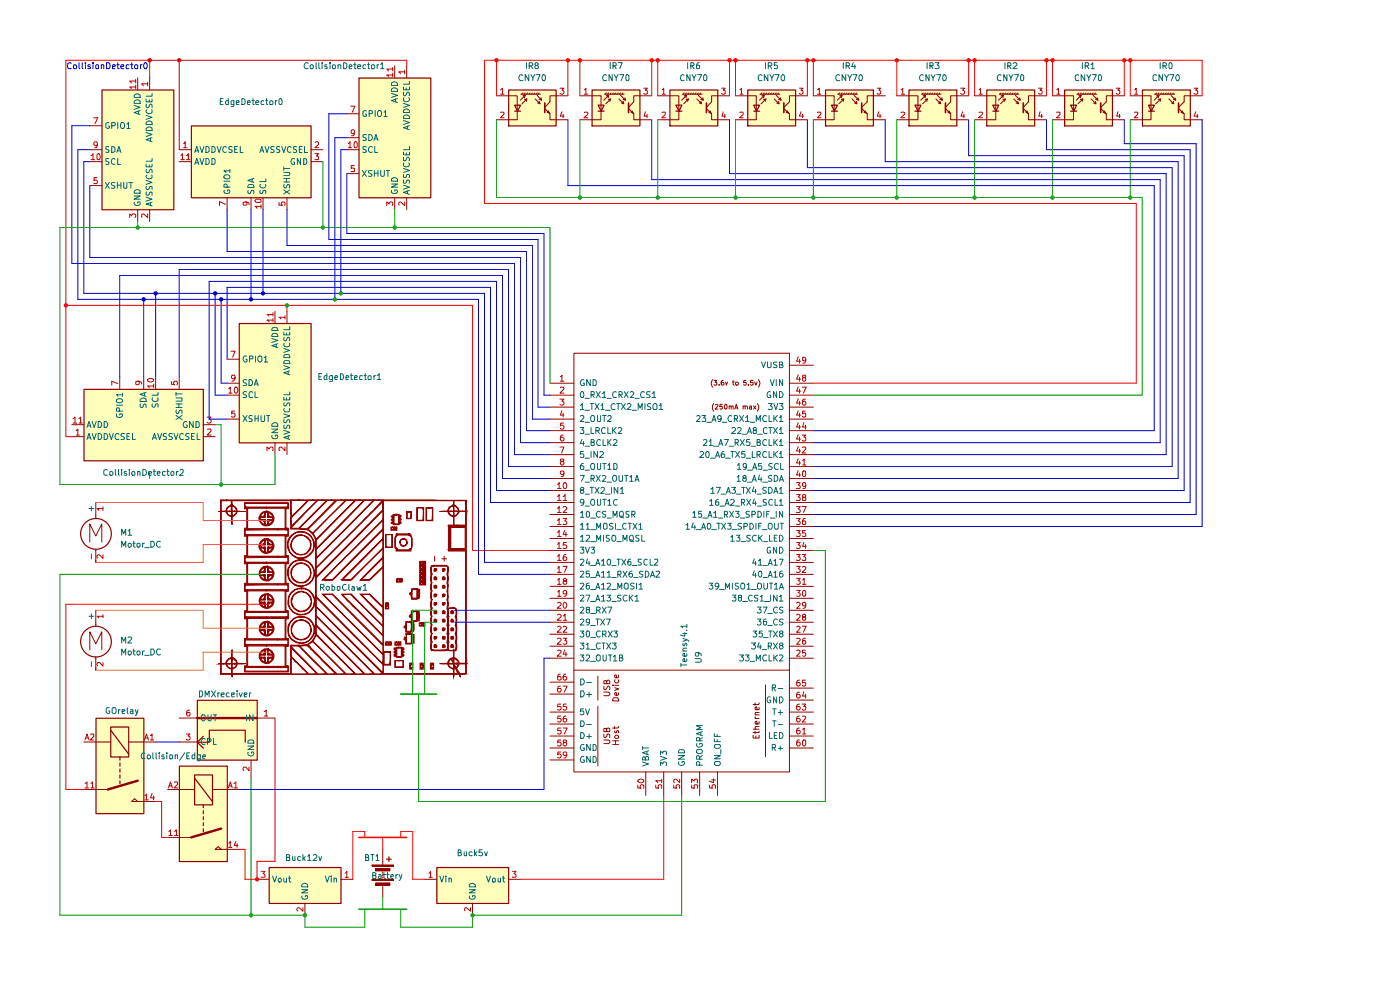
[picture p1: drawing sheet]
<svg xmlns="http://www.w3.org/2000/svg" width="297mm" height="210mm" viewBox="0 0 297 210" stroke-linecap="round" stroke-linejoin="round" font-family="sans-serif">
<g fill="#ffb">
<path d="M40.6 26.7h25.4v15.3h-25.4z"/>
<path d="M21.6 19.1h15.3v25.4h-15.3z"/>
<path d="M50.8 68.6h15.2v25.3h-15.2z"/>
<path d="M17.8 82.6h25.3v15.1h-25.3z"/>
<path d="M41.9 148.5h12.7v12.7h-12.7z"/>
<path d="M38.1 162.5h10.1v20.3h-10.1z"/>
<path d="M20.4 152.4h10.1v20.2h-10.1z"/>
<path d="M92.7 184h15.2v7.6h-15.2z"/>
<path d="M57.1 184h15.2v7.6h-15.2z"/>
<path d="M76.2 16.6h15.2v25.4h-15.2z"/>
<path d="M107.9 19.1h10.1v7.6h-10.1z"/>
<path d="M209.3 19.1h10.2v7.6h-10.2z"/>
<path d="M225.8 19.1h10.2v7.6h-10.2z"/>
<path d="M242.4 19.1h10.1v7.6h-10.1z"/>
<path d="M142.1 19.1h10.2v7.6h-10.2z"/>
<path d="M158.6 19.1h10.2v7.6h-10.2z"/>
<path d="M125.6 19.1h10.2v7.6h-10.2z"/>
<path d="M175.1 19.1h10.2v7.6h-10.2z"/>
<path d="M192.8 19.1h10.2v7.6h-10.2z"/>
</g>
<g fill="none" stroke="#910000" stroke-width=".25">
<path d="M21.6 19.1h15.3v25.4h-15.3zM40.6 26.7h25.4v15.3h-25.4zM50.8 68.6h15.2v25.3h-15.2zM17.8 82.6h25.3v15.1h-25.3zM20.4 152.4h10.1v20.2h-10.1zM23.5 154.2h3.8v6.4h-3.8zM23.5 154.9l3.8 5.1M41.9 148.5h12.7v12.7h-12.7zM41.9 157.4h2.5v-2.5h7.6v2.5M41.9 157.4l1.2 1.3M43.1 156.2l-1.2 1.2M25.4 160.6v.6"/>
<path d="M25.4 161.8v.7M25.4 163.1v.7M25.4 164.4v.7M25.4 165.7v.5M38.1 162.5h10.1v20.3h-10.1zM41.3 164.4h3.8v6.3h-3.8zM41.3 165.1l3.8 5M43.1 170.7v.6M43.1 172v.6M43.1 173.3v.6M43.1 174.5v.6M43.1 175.8v.6"/>
<circle cx="20.4" cy="113.2" r="3.3"/>
<circle cx="20.4" cy="136.1" r="3.3"/>
</g>
<g fill="none" stroke="#910000" stroke-width=".21">
<path d="M29.2 16.5v2.5M31.7 16.5v2.5M19 31.7h2.6M19 34.3h2.6M19 39.4h2.6M19 26.7h2.6M38 31.7h2.6M38 34.3h2.6M66 31.7h2.5M66 34.3h2.5M29.2 44.4v2.6M31.7 44.4v2.6"/>
<path d="M48.2 41.9v2.5M53.3 41.9v2.5M55.8 41.9v2.5M60.9 41.9v2.5M48.2 76.2h2.5M58.3 66v2.6M60.9 66v2.6M15.2 92.6h2.6M15.2 90.1h2.6M25.4 80v2.5M30.5 80v2.5M33 80v2.5"/>
<path d="M38 80v2.5M43.1 92.6h2.5M43.1 90.1h2.5M48.2 88.9h2.5M48.2 81.3h2.5M48.2 83.8h2.5M58.3 93.9v2.5M60.9 93.9v2.5M19 115v-3.8l1.3 2.5 1.3-2.5v3.8M20.3 106.6v3.4M20.3 116.5v2.8M19 137.8v-3.8l1.3 2.6 1.3-2.6v3.8"/>
<path d="M20.3 129.5v3.3M20.3 139.3v2.9M17.8 157.4h5.7M27.3 157.4h5.7M38 152.3h3.8M38 157.4h3.8M54.5 152.3h3.8M17.8 167.5h5.1M29.2 170l-.7-.6-.6 .6h5.1M35.6 167.5h5.6M35.6 177.6h5M45 167.5h5.7"/>
<path d="M53.3 161.2v3.8M46.9 180.2l-.6-.6-.7 .6h5.1"/>
</g>
<g fill="none" stroke="#b90000" stroke-width=".21">
<path d="M28.8 18.5h-1.3l.4 .3M28.8 17.2h-1.3l.4 .4M28.8 16.8v.8M28.8 18v.8M31.3 17.8h-1.2l.3 .4M31.3 17.4v.8M19.3 33l.4-.4v1.3M19.3 33.9h.8M19.9 25h.8l-.5 1.2M20.6 37.7h-.6l-.1 .6a.48 .48 0 0 1 .7 0 .48 .48 0 0 1 0 .6h-.7M20.7 30.6l-.1 .2-.4 .1-.3-.3v-.3l.3-.2h.2l.3 .2-.2 .9-.4 .1M20.8 32.6a.82 .82 0 0 1 .3 1.3h-.4l-.1-.2v-.8z"/>
<path d="M38.4 33l.3-.4v1.3M38.4 33.9h.7M38.9 30.5l.4-.4v1.2M38.9 31.3h.8M39.5 33l.5-.4v1.3M39.5 33.9h.8M66.8 32.6h.8l-.5 .5 .5 .2v.5h-.8M66.9 30.2l.2-.1h.3l.2 .1v.4l-.8 .7h.8M27.5 46.1v-.7l.4 .4 .3-.4 .5 .1 .1 .5-.2 .1M31.3 45.4v.7l-.9-.7-.3 .1v.6M47.8 43.3l-1.2-.5v.8M52.2 42.8l.1 .1 .1 .4-.2 .2h-.5l-.1-.4 .2-.3 .9 .2 .1 .4"/>
<path d="M54.4 42.2h.8l.2 .2v.4l-.2 .1h-.8l-.3-.2zM55.4 43.8h-1.3l.4 .4M55.4 43.4v.8M59.2 42.9v.6h.6a.45 .45 0 0 1 .1-.6 .45 .45 0 0 1 .6 0l-.1 .6M49 74.5h.9l-.5 1.3M57.9 67.9h-1.3l.5 .3M57.9 66.7h-1.3l.5 .4M57.9 66.3v.8M57.9 67.6v.6M60.5 67.3h-1.3l.4 .3M60.5 67v.6M15.5 88.8l.4-.3v1.2"/>
<path d="M15.5 89.7h.8M16.2 91.4l.3-.4v1.3M16.2 92.3h.6M16.8 88.8l.3-.3v1.2M16.8 89.7h.6M25 81.4l-1.3-.5v.8M29.3 80.9h.2a.42 .42 0 0 1-.1 .6 .42 .42 0 0 1-.6-.1v-.4a.76 .76 0 0 1 1.3 .4M31.3 80.4a.76 .76 0 0 1 1.3 .3 .75 .75 0 0 1-1.3 0zM32.6 81.9h-1.3l.4 .3M32.6 81.4v.8M36.4 80.9v.6l.6 .1-.2-.2v-.3l.3-.2h.3l.3 .2v.3l-.2 .2M43.9 88.5h.9l-.4 .4 .4 .3v.3l-.3 .2-.6-.1"/>
<path d="M44 91.1l.6-.1 .2 .4-.9 .9h.9M48.5 82.5l.4-.4v1.3M48.5 83.4h.7M49.8 87.2h-.6l-.1 .6 .2-.2h.3l.3 .3v.3l-.3 .3h-.3l-.2-.2M49.9 80.1l-.3 .2h-.2l-.3-.2 .1-.5h.5a.75 .75 0 0 1 .2 .8 .75 .75 0 0 1-.7 .5M49.9 82.1h.4a.76 .76 0 0 1-.3 1.3l-.1-.2a.87 .87 0 0 1 0-1.1zM56.6 95.6v-.8l.5 .4 .3-.4h.3l.2 .2-.1 .6M60.5 94.8v.8l-.9-.8-.4 .3v.3l.2 .2M21.8 107.9h-1.2l.4 .4M21.8 117.7v.7l-.8-.7-.4 .2 .1 .5M21.8 107.5v.8M21.8 130.7h-1.2l.4 .4"/>
<path d="M21.8 130.4v.7M18 157l.5-1.3 .4 1.3M18.1 156.5h.6M19.2 155.8l.6-.1 .1 .5-.8 .8h.8M21.8 140.5v.8l-.6-.8h-.5l-.1 .2v.4l.1 .1M30.6 157l.5-1.3 .4 1.3M30.8 156.5h.6M31.9 156l.4-.3v1.3M31.9 157h.7M39.5 155.7h.8l-.4 .4 .4 .2v.5l-.3 .2h-.3l-.2-.2M40.2 150.6l-.6 .3v.8l.3 .2 .4-.2-.1-.6h-.5l-.1 .2M56 151l.5-.4v1.3"/>
<path d="M56 151.9h.8M18 166.2l.5-.3v1.2M18 167.1h.8M19.3 166.2l.3-.3v1.2M19.3 167.1h.7M30.7 168.7l.4-.3v1.3M30.7 169.7h.8M32.3 168.3l-.4 .9h.9M32.6 168.8v.9M35.7 167.1l.5-1.2 .4 1.2M35.8 176.4l.4-.4v1.2M35.8 177.2h.8"/>
<path d="M35.9 166.7h.6M37 176.4l.4-.4v1.2M37 165.9h.6l.1 .5-.8 .7h.8M37 177.2h.8M48.4 167.1l.5-1.2 .4 1.2M48.5 178.9l.4-.4v1.2M48.5 179.7h.7M48.6 166.7h.6M49.6 166.2l.4-.3v1.2M49.6 167.1h.8M50 178.5l-.3 .8h.8M50.3 178.9v.8"/>
<path d="M52.8 162.7v.8l-.6-.8-.6 .1v.4l.1 .2"/>
</g>
<g fill="none" stroke="#006665" stroke-width=".21">
<path d="M32.3 19.8v.6h-1.3M22.4 38.7l.8 1.3M23.1 26.1l-.2-.1-.5 .3 .1 .8 .4 .2 .3-.1v-.4h-.3M23.1 31.2l-.4-.1-.3 .1 .1 .5 .6 .1v.5h-.7M23.1 33.7l-.4-.1-.3 .2 .1 .4 .6 .2v.4h-.7M23.2 38.7l-.8 1.3M23.7 26.7l.7-.1v-.5l-.7-.1v1.3M23.7 31.1l.6 .1 .1 .2v.7l-.4 .2h-.3zM24.4 38.8a.48 .48 0 0 0-.8 .1l.1 .3 .7 .4-.3 .4-.5-.1M24.4 33.8l-.3-.2a.61 .61 0 0 0-.5 .7 .61 .61 0 0 0 .8 .5M24.8 32.3l.4-1.2 .5 1.2M24.9 32h.6"/>
<path d="M24.9 38.7v1.3M24.9 39.3h.8M25 33.6v1.3h.6M25 26v1.3M25.7 26.2l.1-.2a.46 .46 0 0 1 .6 .4v.4a.46 .46 0 0 1-.6 .5 .9 .9 0 0 1-.1-1.1zM25.7 38.7v1.3M26.2 38.7v1.2l.3 .1 .4-.1v-1.2M26.9 26.3l.4-.3v1.3M26.9 27.3h.7M27.3 38.7h.8M27.8 38.7v1.3M28.4 22.4l1.3 .4-1.3 .4"/>
<path d="M28.5 21.4l.5-.2 .5 .1 .2 .1v.5h-1.3zM28.5 20.2l.5-.3 .5 .1 .2 .2v.5h-1.3zM29.4 23.5v.6M29.7 23.5l-1.3 .4 1.3 .4M31 28.1l1.3 .4-1.3 .5M31 24.5l1.3 .4-1.3 .4M31 21v.6h1.3v-.6M31 38.3l1.3 .4-1.3 .4M31 34.8v.6h1.3v-.6M31.1 27.2l.5-.3 .4 .1 .3 .2v.5h-1.3zM31.1 25.9l.5-.2h.4l.3 .2v.5h-1.3zM31.1 22.1l-.1 .5 .2 .3 .5-.3v-.2l.2-.3 .4 .2v.6"/>
<path d="M31.1 39.5l-.1 .5 .2 .2 .4-.1 .2-.6h.4l.1 .7M31.1 35.9v.7h.5l.1-.4 .4-.3 .2 .2v.6M31.2 23.3a.57 .57 0 0 0 0 .8 .57 .57 0 0 0 .8-.1l.3-.1-.1-.6M31.2 37.2h-.1a.66 .66 0 0 0 .4 .7 .66 .66 0 0 0 .8-.2l-.1-.5M31.7 21.2v.4M31.7 35v.4M31.9 29.3v.6M32.3 29.2l-1.3 .4 1.3 .5M32.3 33.6v.6h-1.3M41.3 32.3l.4-1.2 .5 1.2M41.3 34.9l.4-1.3 .5 1.3M41.4 32h.7"/>
<path d="M41.4 34.5h.7M42.4 31.1l.4 1.2 .5-1.2M42.4 33.6l.4 1.3 .5-1.3M43.7 31.1a.52 .52 0 0 1 .7 .3v.7l-.7 .2zM43.7 33.6a.52 .52 0 0 1 .7 .4v.5a.52 .52 0 0 1-.7 .4zM45 31.1a.52 .52 0 0 1 .6 .3v.7l-.6 .2zM45 33.6a.52 .52 0 0 1 .6 .4v.5a.52 .52 0 0 1-.6 .4zM46.1 31.1l.4 1.2 .4-1.2M47.5 38.4h1.3M47.6 37.3l.7-.2 .4 .2 .1 .3-.2 .2-.7 .1-.4-.3zM48 31.2l-.2-.1a.61 .61 0 0 0-.6 .7 .61 .61 0 0 0 .8 .5M48.2 39.7l-.1-.6h-.5l-.1 .6h1.3"/>
<path d="M48.8 36.2h-1.3l.4 .4M48.8 35.9v.7M49.3 31.2h-.7v.5l.6 .1 .1 .3-.3 .2h-.5M49.8 31.7h.4M50.4 31.1h-.6v1.2h.6M51 31.1v1.2h.6M52.7 39.3l.2-.2h.7l.2 .7h-1.2zM53.5 38v.6M53.8 37.8l-1.2 .5 1.2 .4M55.1 32.3l.4-1.2 .5 1.2M55.3 39.1h-.1a.58 .58 0 0 0 .6 .8 .58 .58 0 0 0 .5-.8M55.3 32h.6"/>
<path d="M56.2 31.1l.4 1.2 .5-1.2M56.4 37.9v.6h-1.3M58.2 31.2l-.5-.1-.3 .2 .1 .3 .6 .2 .1 .3a.48 .48 0 0 1-.8 .2M59.4 31.2l-.5-.1-.2 .1 .1 .5 .6 .1v.5h-.7M59.8 31.1l.4 1.2 .4-1.2M60.2 36.6h1.2l.1 .1v.3l-.3 .3h-1M60.2 38.6h1.3M60.2 37.8h1.3M60.2 35.4v.8M60.2 35.7h1.3M60.3 39.1v.7a.57 .57 0 0 0 .7-.6h.4v.7M60.8 37.8v.8"/>
<path d="M61.7 31.2l-.2-.1a.65 .65 0 0 0-.5 .6 .65 .65 0 0 0 .5 .6h.2M62.5 33.7l-.2-.1a.6 .6 0 0 0-.6 .7 .6 .6 0 0 0 .8 .5v-.4h-.2M62.9 31.2l-.4-.1-.3 .2 .1 .4 .6 .1v.5h-.7M63.5 31.7h.4M63.8 33.6v1.3l-.7-1.3v1.3M64.1 31.1h-.6v1.2h.6M64.4 33.6a.64 .64 0 0 1 .7 .6 .64 .64 0 0 1-.7 .7zM64.6 31.1v1.2h.7M28.4 41.6h1.3l-1.3 .6h1.3M28.5 42.9a.65 .65 0 0 0 .5 .7 .65 .65 0 0 0 .7-.3l-.1-.5h-.4v.3M28.5 40.5l.5-.3 .5 .1 .2 .2v.5h-1.3zM31 41.8l1.3 .4-1.3 .5"/>
<path d="M31.1 40.7l-.1 .5 .2 .2h.3l.4-.7 .4 .1v.6M31.9 43v.6M32.3 42.9l-1.3 .4 1.3 .4M47.6 40.4l-.1 .1a.64 .64 0 0 0 .6 .6 .64 .64 0 0 0 .7-.5l-.1-.3h-.4v.3M52.7 40.4l-.1 .4 .2 .3 .4-.1 .1-.6h.5v.7M55.2 40.4l-.1 .4 .3 .3 .3-.1 .2-.6h.4v.7M60.2 40.3l1.3 .8M61.5 40.3l-1.3 .8M52.3 75.5h-.5a.66 .66 0 0 0-.2 .8 .66 .66 0 0 0 .7 .4l.1-.5h-.2M52.9 76.1h.6l.2-.4-.2-.2h-.6v1.3M54.2 75.5v1.3M54.8 75.7l.1-.2h.5l.1 .2v.8l-.2 .3h-.3a.79 .79 0 0 1-.2-1.1z"/>
<path d="M56 75.9l.4-.4v1.3M56 76.8h.8M57.7 71.8l1.2 .4-1.2 .4M57.8 70.8h1l.1 .6h-1.2zM57.8 69.5h1l.1 .6h-1.2zM58.6 73.1v.6M58.9 72.9l-1.2 .4 1.2 .4M60.2 77.6l1.3 .4-1.3 .4M60.2 73.9l1.3 .4-1.3 .5M60.2 70.4v.6h1.3v-.6M60.3 76.6l.2-.1h.6a.52 .52 0 0 1 .4 .6h-1.3zM60.3 75.4l.2-.2h.6a.52 .52 0 0 1 .4 .7h-1.3z"/>
<path d="M60.3 72.8l-.1 .3a.61 .61 0 0 0 .7 .5 .61 .61 0 0 0 .5-.8M60.3 71.5a.48 .48 0 0 0 .2 .8l.2-.1 .4-.7 .4 .3-.1 .5M60.8 70.6v.4M61.1 78.7v.7M61.5 78.7l-1.3 .4 1.3 .4M61.5 69.3v.6h-1.3M18.5 93.2l.4-1.3 .4 1.3M18.5 90.7l.4-1.3 .4 1.3M18.6 92.9h.6M18.6 90.3h.6M19.6 91.9l.4 1.3 .4-1.3M19.6 89.4l.4 1.3 .4-1.3"/>
<path d="M20.8 91.9a.71 .71 0 0 1 .8 .5 .71 .71 0 0 1-.3 .8h-.5zM20.8 89.4a.71 .71 0 0 1 .8 .5 .71 .71 0 0 1-.3 .8h-.5zM22.1 91.9a.71 .71 0 0 1 .7 .5 .71 .71 0 0 1-.2 .8h-.5zM22.1 89.4a.71 .71 0 0 1 .7 .5 .71 .71 0 0 1-.2 .8h-.5zM23.2 91.9l.4 1.3 .4-1.3M24.7 87.8v.5a.66 .66 0 0 0 .8 .2 .66 .66 0 0 0 .4-.7h-.5v.3M24.7 84.8a.75 .75 0 0 1 1.3 .3 .73 .73 0 0 1-1.3 0zM24.7 85.9h1.3M25.2 92.1a.58 .58 0 0 0-.8 .1 .58 .58 0 0 0 .2 .8v.2l.6-.1M25.3 87.2v-.6l-.5-.1-.1 .7h1.3M26 83.7h-1.3l.4 .4M26 83.4v.7"/>
<path d="M26.4 92l-.5-.1-.2 .3 .1 .3 .6 .4-.2 .3h-.5M26.9 92.5h.4M27.5 91.9h-.6v1.3h.6M28.1 91.9v1.3h.6M29.8 85.7v.7h.5l.1-.5 .4-.2 .2 .2v.5M29.8 84.7l.5-.3 .4 .1 .3 .2v.5h-1.3zM30.6 83.4v.6M31 83.2l-1.3 .5 1.3 .4M32.3 93.2l.5-1.3 .4 1.3M32.3 85.7v.4l.1 .3 .5-.1 .2-.6 .4 .1v.6M32.4 84.4h-.1a.66 .66 0 0 0 .4 .8 .66 .66 0 0 0 .8-.3l-.1-.5M32.4 92.9h.6"/>
<path d="M33.4 91.9l.5 1.3 .4-1.3M33.5 83.2v.6h-1.2M35.3 92l-.4-.1-.3 .3 .1 .3 .6 .3v.3l-.7 .1M36.6 92h-.7v.5l.4 .1 .3 .4-.2 .2h-.6M36.9 91.9l.4 1.3 .5-1.3M37.3 84.4l1.3 .1-.1 .6h-1.2M37.3 88.1l1.3 .9M37.3 86.4h1.3M37.3 85.7h1.3M37.3 83.2v.8M37.3 83.6h1.3M37.4 87v.6h.5l.1-.4 .4-.2 .2 .1v.6"/>
<path d="M37.9 85.7v.7M38.6 88.1l-1.3 .9M38.9 92.1v-.1a.66 .66 0 0 0-.8 .4 .66 .66 0 0 0 .3 .8l.5-.1M39.6 89.5a.66 .66 0 0 0-.7 .4 .66 .66 0 0 0 .2 .8l.6-.1v-.4h-.2M40.1 92l-.5-.1-.2 .3 .1 .3 .6 .4-.1 .3h-.6M40.6 92.5h.5M41 89.4v1.3l-.8-1.3v1.3M41.2 91.9h-.6v1.3h.6M41.6 89.4a.52 .52 0 0 1 .6 .3v.7l-.1 .3h-.5zM41.8 91.9v1.3h.6M51.6 88.1l.8 1.3M52.3 80.6l-.5-.1-.2 .3 .2 .4h.3l.2 .2-.1 .4h-.6"/>
<path d="M52.3 83.1h-.5l-.2 .2 .2 .4h.3l.2 .3-.1 .3h-.6M52.4 88.1l-.8 1.3M52.8 80.5a.71 .71 0 0 1 .8 .5 .71 .71 0 0 1-.3 .8h-.5zM53.5 88.2l-.5-.1-.2 .2v.3l.7 .5-.1 .3h-.6M53.6 83.2l-.3-.1-.5 .3v.7l.2 .2 .6-.1M53.9 81.8l.5-1.3 .4 1.3M54.1 83.1v1.2h.6M54.1 88.1v1.3M54.1 88.8h.7M54.1 81.4h.6M54.8 88.1v1.3M55.4 88.1v1.1l.1 .2h.5l.1-.2v-1.1"/>
<path d="M56.6 88.1h.6M56.9 88.1v1.3M57.7 91h1.2l-1.2 .8h1.2M57.7 92.4v.2l.1 .4h.9a.55 .55 0 0 0 .1-.7h-.4v.2M57.7 89.9a.66 .66 0 0 1 .8-.2 .66 .66 0 0 1 .4 .7h-1.2zM60.2 91.3l1.3 .4-1.3 .4M60.2 87.8l1.3 .4-1.3 .4M60.2 84.2v.6h1.3v-.6M60.3 90.2v.6a.57 .57 0 0 0 .7-.5h.4v.6M60.3 89v.7h.4l.4-.7 .4 .2-.1 .5M60.3 86.6l-.1 .4 .3 .4 .8-.1 .2-.3-.1-.4M60.3 85.4v.7h.4l.4-.7 .4 .3-.1 .4"/>
<path d="M60.8 84.4v.4M61.1 92.5v.5M61.5 92.4l-1.3 .4 1.3 .4M61.5 83.1v.6h-1.3M18.9 107.9h1M19.4 107.4v1M19.4 117.5v1M18.9 130.7h1M19.4 130.2v1M19.4 140.4v1M42.8 151.8l.1-.2h.4l.2 .2v.9l-.2 .2h-.3a.79 .79 0 0 1-.2-1.1zM43.5 156.8a.57 .57 0 0 0-.8 .1 .57 .57 0 0 0 .1 .7l.1 .3 .6-.1"/>
<path d="M44 157.3h.6l.2-.4-.3-.3h-.5v1.3M44.1 151.6v1.1l.3 .2 .4-.2v-1.1M45.2 151.6h.8M45.3 156.6v1.3h.6M45.6 151.6v1.3M52.3 151.6v1.3M52.6 158.2h1.2l-1.2 .8h1.2M52.7 159.6a.59 .59 0 0 0 .6 .8 .59 .59 0 0 0 .5-.9h-.5v.3M52.7 157.1l.9-.1 .2 .6h-1.2zM53.7 151.6v1.3l-.8-1.3v1.3"/>
</g>
<path d="M41.8 152.3h12.7M29.2 165.6l-6.3 1.9M46.9 175.8l-6.3 1.8" fill="none" stroke="#910000" stroke-width=".51"/>
<path d="M51.8 106.6h4.8v.2h-4.5l-.2 .1 .1 .6h.2l-.1 .2h.2l-.1-.2h4.3v.3h-4v4.3h6.3v.3h-6.8l.1 1.1h.2l-.1-.1h4.3v.2h-4v4.3h6.3v.3l-6.8 .1 .1 1.2 .2-.1-.1-.2h4.3v.3h-4v4.3h6.3v.2l-6.8 .1 .1 1.2 .2-.1-.1-.1h4.3v.2h-4v4.3h6.3v.3h-6.8v.9h.2l-.1 .3h.2l-.1-.3h4.3v.3h-4v4.4h6.3v.2h-6.8v1h.2l-.1 .3h.2l-.1-.1v-.2h4.3v.3h-4v4.3h6.3v.3h-6.8l-.1 .7h9.1v-.7h-2.2v-.3h1.7v-4.3h-4v-.3h4.5v.2h-.4l.1 .1 .3-.1v-.2v-1h-2.2v-.2h1.7v-4.4h-4v-.3h4.3l-.1 .3h.3l-.2-.3h.2v-.9h-2.2v-.3h1.7v-4.3h-4v-.2h4.3l-.2 .1 .1 .1 .3-.1-.2-.1h.2v-1.1h-2.2v-.2h1.7v-4.3h-4v-.3h4.3l-.2 .2 .1 .1 .3-.1-.2-.2h.2v-.8l-.2-.2h-2v-.3h1.7v-4.3h-4v-.2h4.3l-.2 .1h.4h-.2l.2-.1v-1h-2.2v-.3h1.7v-4.3h-4v-.3h4.3l-.1 .2h.3l-.2-.2h.2v-.7h-4.4v-.2h4.5v1.3h-.5v4.1h.2l-.1 .2h.3l-.2-.2h.3v1.7h-.5v4.2h.2l-.1 .1 .3-.1h-.2h.3v1.6h-.5v4.2h.2l-.2 .2 .3 .1 .1-.2-.2-.1h.3v1.7h-.5v4.1h.2l-.2 .2 .3 .1 .1-.2-.2-.1h.3v1.7h-.5v4.2h.2l-.2 .2h.3l.1-.1-.2-.1h.3v1.7h-.5v4.1h.4l-.4 .2 .3 .1 .1-.3h.1v1.3h-9.3v-1.3h.4v.3l.1-.1h-.1v-.2h.1v-4.1h-.5v-1.7h.4l-.2 .2h.2h.1l-.1-.1 .1-.1v-4.2h-.5v-1.7h.4l-.2 .2 .1 .1 .2-.1-.1-.1 .1-.1v-4.1h-.5v-1.7h.4l-.2 .2 .1 .1 .2-.1-.1-.1 .1-.1v-4.2h-.5v-1.6h.4l-.1 .1h.2l-.1-.1h.1v-4.2h-.5v-1.7h.4l-.1 .2h.2l-.1-.1 .1-.1v-4.1h-.5z" fill="#910000"/>
<path d="M51.9 106.6h4.7v.2h-4.5l-.2 .2 .1 .6h.2l-.1 .1h.3l-.2-.1h4.3v.2h-4v4.3h6.4v.3l-6.9 .1 .1 1.1h.3l-.2-.2h4.3v.3h-4v4.3h6.4v.2l-6.9 .1 .1 1.2 .3-.1-.2-.1h4.3v.2h-4v4.3h6.4v.3l-6.9 .1 .1 1.1h.3l-.2-.2h4.3v.2h-4v4.4h6.4v.2h-6.9v1h.2l-.1 .3 .3-.1-.2-.2h4.3v.3h-4v4.3h6.4v.3h-6.9v.9h.2l-.1 .3h.3l-.2-.1v-.2h4.3v.3h-4v4.4h6.4v.2h-6.9l-.1 .8h9.2l-.1-.8h-2.1v-.2h1.6v-4.4h-4v-.3h4.5v.2h-.3v.1h.2l.2-.3-.1-.9h-2.1v-.3h1.6v-4.3h-4v-.3h4.3l-.1 .3 .3-.1-.2-.2h.3l-.1-1h-2.1v-.2h1.6v-4.4h-4v-.2h4.3l-.1 .2h.3l-.2-.2h.3l-.1-1h-2.1v-.3h1.6v-4.3h-4v-.2h4.3l-.1 .1v.1l.3-.1-.2-.1h.3v-.9l-.3-.2h-1.9v-.2h1.6v-4.3h-4v-.3h4.3l-.1 .2h.3l-.2-.1 .3-.1-.1-.9-2.1-.1v-.3h1.6v-4.3h-4v-.2h4.3l-.1 .1h.3l-.2-.1h.3v-.8h-4.5v-.2h4.6v1.3h-.5v4.2h.1l-.1 .1h.3l-.2-.1h.4v1.6h-.5v4.2h.1l-.1 .2 .3-.1-.2-.1h.4v1.7h-.5v4.1h.1l-.1 .2 .2 .1 .1-.2-.2-.1h.4v1.7h-.5v4.2h.1l-.1 .2h.2l.1-.1-.2-.1h.4v1.7h-.5v4.1h.1l-.1 .2 .2 .1 .1-.2-.2-.1h.4v1.7h-.5v4.2h.3l-.3 .1 .2 .1 .1-.2h.2v1.2h-9.3v-1.2h.3v.2l.2-.1h-.2v-.1h.2v-4.2h-.5v-1.7h.3l-.2 .2 .2 .1 .2-.1-.2-.1 .2-.1v-4.1h-.5v-1.7h.3l-.2 .2h.1h.3l-.2-.1 .2-.1v-4.2h-.5v-1.7h.3l-.2 .2 .1 .1 .3-.1-.2-.1 .2-.1v-4.1h-.5v-1.7h.3l-.1 .2h.3l-.2-.1 .2-.1v-4.2h-.5v-1.6h.3l-.1 .1h.3l-.2-.1h.2v-4.2h-.5z" fill="none" stroke="#910000" stroke-width=".21"/>
<path d="M46.8 106h1.2v.2h-1.1v2.2h1l.2-.7 .9-.6v.2l-.6 .4-.4 .5 .6 .3-.6 .1 .1 .1a.72 .72 0 0 0 1 .6v-.8h-.5l.5-.1v-2.2h-1.1v-.2h13.7v.2h-12.5v2.2h.5l-.5 .1 .2 .8h.2l.6-.6-.5-.2 .5-.3-.4-.6-.5-.2v-.3l.2 .1a1.51 1.51 0 0 1 .8 1.2l1.9 .1h-1.9l-.1 .4-.5 .5-.5 .2v1.7l-.1-1.7-.8-.4-.6-.7h-.8v32.3h.6h-.6v2.1h2.2v-.9l-.8-.5-.4-.7h-.4l.4-.1a1.49 1.49 0 0 1 1.2-1.2v.2h-.4l-.3 .3-.4 .6 .6 .2-.6 .1a1.03 1.03 0 0 0 1.1 .8v-.9h-.5l.5-.1v-1.2l.1-1.7v1.7l.3 .1v.1h-.2l-.1 1.1h.5h-.5l.1 1 .7-.4 .2-.6h-.5l.1-.1h.3l.1-.3-.7-.8 .1 .1a1.09 1.09 0 0 1 .7 1l1.8 .1h-1.9a1.2 1.2 0 0 1-.9 1.1l-.1 1h12.5l.1-6v6.1h3.4l-3.4-3.4v-.3l3.7 3.7 1.7-.1-5.4-5.4v-.6h1.6v.1l-1.6 .1 5.6 5.9 1.8-.1-5.8-5.9v-.1l1.6-.1v.1l-1.5 .1 6 6 1.7-.1-5.5-5.5-.7-.5 .1-.2a1.66 1.66 0 0 0 1.2-.9v.3l-.8 .6 .4 .7 5.6 5.6 1.7-.1-6.9-6.8v-.3l.6-1.1v-20.3l-.5-1a1.99 1.99 0 0 0-1.2-1l-3.5-.2v-6.2h1.8l-1.7 .1v3.4l3.4-3.3-1.7-.2h2.8l-.8 .1-3.7 3.8v1.6l5.5-5.4-1-.1h2.1l-1 .1-4.8 4.9-.8 1v.1h1.6l5.9-6-.9-.1h1.9l-.8 .1-6 6h.7h1l.4-.3 5.6-5.7-.9-.1h2l-.8 .1-6.2 6.2 1 .8 7-7-1-.1h2.1l-1 .1-7 7.1 .7 1.1 8.2-8.2-.9-.1h1.9l-.8 .1-8.4 8.5 .1 1.7 10-10.2-.9-.1h2.9l-1.9 .1-10.2 10.4 .1 1.7 12-12.2h1.1l-.9 .1-12.3 12.4v1.9l14.1-14.3-.9-.1h.9v.4l-14.1 14.1v1.8l14.1-14.1v-1.5v1.6l-14.1 14.3v12.1l-.7 1.3 7 7 1.8-.1-8.1-8.2v-.2l8.4 8.5 1.7-.1-10.1-10.1v-.3l10.3 10.5 1.8-.1-12.1-12.1v-.2l12.4 12.4 1.7-.1-14.1-14.2 14.1 14v-1.8l-14.1-14.1v-.3l14.1 14.3v-1.9l-12.8-12.9h2.1l-1.8 .2 12.5 12.5v-1.8l-10.7-10.8 .1-.1 10.6 10.7v-1.8l-8.8-8.8 2-.1-1.7 .2 8.5 8.5v-1.8l-6.8-6.8 .1-.1 6.7 6.7v-1.8l-4.8-4.9h2l-1.7 .2 4.5 4.5v-1.8l-2.8-2.8v-.1l2.8 2.7v-8.3l-2.8 2.7h-2l4.8-4.9v.2l-4.5 4.6h1.7l2.8-2.8v-3.8l-6.7 6.7-2.1-.1 8.8-8.8v.1l-8.5 8.7h1.7l6.8-6.8v-3.8l-10.6 10.7h-2.2l12.8-12.9v.2l-12.5 12.5 1.8 .1 10.7-10.9v-6.1l15 .1-14.9 .1v32h.8v.2h-.6v2.5l1.2-.1 .1-2.4h-.7v-.2h.7v2.9h-1.5v1.8h14.9l-.1-.9-.7-.4-.4-.8h-1.7l1.7-.1 .2-.6a.84 .84 0 0 1 .9-.5l-.8 .7-.1 .4 .5 .1-.5 .1 .1 .4a.64 .64 0 0 0 .9 .3v-.8h-.5l.4-.1 .1-2.7h-.8l-.4-.1-.6 .1h-2.2h-.7l-.1-.3v-17.3l.1-.4 .3-.1h1.8v.2h-1.4l-.6 .1-.1 .2v.8l.2 .6-.2 .5v.9l.2 .3-.2 .5v1l.2 .3-.2 1.6 .2 .3-.2 .5v1l.2 .3-.2 .5v.9l.2 .4a1.84 1.84 0 0 0-.1 1.6l-.1 1.7 .2 .3-.2 .5v.9l.2 .4-.2 .5v.9a2.28 2.28 0 0 0 1.8 .3l1.6-.1 .1-.7-.2-.9 .2-.7-.2-1.1 .2-.7-.2-1.1 .2-.6-.2-1.1 .2-.7-.2-1.2 .2-.6-.2-1.2 .2-.6-.2-1.2 .2-.6-.2-1.1 .2-.7-.2-1.2 .2-1.5-.3-.2h-1.1v-.2h.8l.6 .2 .1 .3v.9l-.1 .5 .1 .7-.1 1.1 .1 .6v2.5l-.1 .5 .1 .7-.1 1v7.3h.1v-5.4l-.1-.1v-1.6l1.1-.2v.2h-1v1.4l.2 .3-.2 .1v1.5l.2 .2-.2 .3v1.3l.2 .2-.2 .3v1.2l.2 .3-.2 .2v1.3l.4 .3 1-.1a2.27 2.27 0 0 0 .1-1.8l.1-1.2-.1-.5 .1-1.3-.1-.5 .1-1.3-.1-.5 .1-.5v-.9l-.1-.3h-.5v-.2l.6 .2 .2 .4v.8l-.2 .5 .2 .4v.9l-.2 .4 .2 .5v.9l-.2 .5 .2 .5-.2 1.3 .2 1.3-.1 .4-.5 .2v1.4l.2 .1-.2 .2 .1 2 .2-.3-.3-.8h.5v.1h-.4l.2 1.1h-.3v1h.7l-.2-.9-.2-.1v-.5l.2 .2 .1-.1 .3-.6-.4-.1v-.1l.4-.2-.1-.3-.6-.5 .1-.1a1.57 1.57 0 0 1 .8 1.1h1.4v.1h-1.5v.3l-.4 .6 .5 1.1 1.4 .1v-26h-3.7v-5.5h1.1v-1.5l-.1-.4-.8-.3-.3-.7h-1.7l1.7-.1 .3-.8 .8-.5v.2l-.6 .4-.4 .7h.6l-.5 .2v.2l.3 .3 .6 .3 .1-.9-.5-.1h.5l-.1-1.1 .1-.3v-.9h1.3l-1.2 .1v.9l.2 .1-.2 .2v1h.4l-.4 .1v.8h.3l.6-.5-.1-.3-.4-.1 .5-.1-.3-.6-.4-.4 .1-.1a1.51 1.51 0 0 1 .8 1.2l.7 .1-.7 .1-.6 .7-.5 .2v1.9h.7v.1l-1.7 .1 1.7 .1v.2l-1.7 .1v3.8v-.8l.2-.1v-2.8v3.9v-3.9h.1v4.1l-.3 .1 1.7 .1v.1l-1.7 .1 .2 .1 3.2-.1-1.7-.1v-.1h1.7v-4.5h-1.7v-.2l1.7-.1-1.7-.1v-.1h1.8v-2.9h-.7l.7-.1v-2.2l-1.3-.1h1.4v2.2l.2 .1-.2 1.2 .1 33.4h-1.5l.2 .6-.4-.6h-1l-.1 .6v-.6h-47v.6l-.1-.6h-2.3v-2.2h-.4h.4v-32.3h-.4l.4-.1z" fill="#910000"/>
<path d="M46.8 106h1.2v.2h-1.1v2.2h1l.2-.7 .9-.6v.2l-.6 .4-.4 .5 .6 .3-.6 .1 .1 .1a.72 .72 0 0 0 1 .6v-.8h-.5l.5-.1v-2.2h-1.1v-.2h13.7v.2h-12.5v2.2h.5l-.5 .1 .2 .8h.2l.6-.6-.5-.2 .5-.3-.4-.6-.5-.2v-.3l.2 .1a1.51 1.51 0 0 1 .8 1.2l1.9 .1h-1.9l-.1 .4-.5 .5-.5 .2v1.7l-.1-1.7-.8-.4-.6-.7h-.8v32.3h.6h-.6v2.1h2.2v-.9l-.8-.5-.4-.7h-.4l.4-.1a1.49 1.49 0 0 1 1.2-1.2v.2h-.4l-.3 .3-.4 .6 .6 .2-.6 .1a1.03 1.03 0 0 0 1.1 .8v-.9h-.5l.5-.1v-1.2l.1-1.7v1.7l.3 .1v.1h-.2l-.1 1.1h.5h-.5l.1 1 .7-.4 .2-.6h-.5l.1-.1h.3l.1-.3-.7-.8 .1 .1a1.09 1.09 0 0 1 .7 1l1.8 .1h-1.9a1.2 1.2 0 0 1-.9 1.1l-.1 1h12.5l.1-6v6.1h3.4l-3.4-3.4v-.3l3.7 3.7 1.7-.1-5.4-5.4v-.6h1.6v.1l-1.6 .1 5.6 5.9 1.8-.1-5.8-5.9v-.1l1.6-.1v.1l-1.5 .1 6 6 1.7-.1-5.5-5.5-.7-.5 .1-.2a1.66 1.66 0 0 0 1.2-.9v.3l-.8 .6 .4 .7 5.6 5.6 1.7-.1-6.9-6.8v-.3l.6-1.1v-20.3l-.5-1a1.99 1.99 0 0 0-1.2-1l-3.5-.2v-6.2h1.8l-1.7 .1v3.4l3.4-3.3-1.7-.2h2.8l-.8 .1-3.7 3.8v1.6l5.5-5.4-1-.1h2.1l-1 .1-4.8 4.9-.8 1v.1h1.6l5.9-6-.9-.1h1.9l-.8 .1-6 6h.7h1l.4-.3 5.6-5.7-.9-.1h2l-.8 .1-6.2 6.2 1 .8 7-7-1-.1h2.1l-1 .1-7 7.1 .7 1.1 8.2-8.2-.9-.1h1.9l-.8 .1-8.4 8.5 .1 1.7 10-10.2-.9-.1h2.9l-1.9 .1-10.2 10.4 .1 1.7 12-12.2h1.1l-.9 .1-12.3 12.4v1.9l14.1-14.3-.9-.1h.9v.4l-14.1 14.1v1.8l14.1-14.1v-1.5v1.6l-14.1 14.3v12.1l-.7 1.3 7 7 1.8-.1-8.1-8.2v-.2l8.4 8.5 1.7-.1-10.1-10.1v-.3l10.3 10.5 1.8-.1-12.1-12.1v-.2l12.4 12.4 1.7-.1-14.1-14.2 14.1 14v-1.8l-14.1-14.1v-.3l14.1 14.3v-1.9l-12.8-12.9h2.1l-1.8 .2 12.5 12.5v-1.8l-10.7-10.8 .1-.1 10.6 10.7v-1.8l-8.8-8.8 2-.1-1.7 .2 8.5 8.5v-1.8l-6.8-6.8 .1-.1 6.7 6.7v-1.8l-4.8-4.9h2l-1.7 .2 4.5 4.5v-1.8l-2.8-2.8v-.1l2.8 2.7v-8.3l-2.8 2.7h-2l4.8-4.9v.2l-4.5 4.6h1.7l2.8-2.8v-3.8l-6.7 6.7-2.1-.1 8.8-8.8v.1l-8.5 8.7h1.7l6.8-6.8v-3.8l-10.6 10.7h-2.2l12.8-12.9v.2l-12.5 12.5 1.8 .1 10.7-10.9v-6.1l15 .1-14.9 .1v32h.8v.2h-.6v2.5l1.2-.1 .1-2.4h-.7v-.2h.7v2.9h-1.5v1.8h14.9l-.1-.9-.7-.4-.4-.8h-1.7l1.7-.1 .2-.6a.84 .84 0 0 1 .9-.5l-.8 .7-.1 .4 .5 .1-.5 .1 .1 .4a.64 .64 0 0 0 .9 .3v-.8h-.5l.4-.1 .1-2.7h-.8l-.4-.1-.6 .1h-2.2h-.7l-.1-.3v-17.3l.1-.4 .3-.1h1.8v.2h-1.4l-.6 .1-.1 .2v.8l.2 .6-.2 .5v.9l.2 .3-.2 .5v1l.2 .3-.2 1.6 .2 .3-.2 .5v1l.2 .3-.2 .5v.9l.2 .4a1.84 1.84 0 0 0-.1 1.6l-.1 1.7 .2 .3-.2 .5v.9l.2 .4-.2 .5v.9a2.28 2.28 0 0 0 1.8 .3l1.6-.1 .1-.7-.2-.9 .2-.7-.2-1.1 .2-.7-.2-1.1 .2-.6-.2-1.1 .2-.7-.2-1.2 .2-.6-.2-1.2 .2-.6-.2-1.2 .2-.6-.2-1.1 .2-.7-.2-1.2 .2-1.5-.3-.2h-1.1v-.2h.8l.6 .2 .1 .3v.9l-.1 .5 .1 .7-.1 1.1 .1 .6v2.5l-.1 .5 .1 .7-.1 1v7.3h.1v-5.4l-.1-.1v-1.6l1.1-.2v.2h-1v1.4l.2 .3-.2 .1v1.5l.2 .2-.2 .3v1.3l.2 .2-.2 .3v1.2l.2 .3-.2 .2v1.3l.4 .3 1-.1a2.27 2.27 0 0 0 .1-1.8l.1-1.2-.1-.5 .1-1.3-.1-.5 .1-1.3-.1-.5 .1-.5v-.9l-.1-.3h-.5v-.2l.6 .2 .2 .4v.8l-.2 .5 .2 .4v.9l-.2 .4 .2 .5v.9l-.2 .5 .2 .5-.2 1.3 .2 1.3-.1 .4-.5 .2v1.4l.2 .1-.2 .2 .1 2 .2-.3-.3-.8h.5v.1h-.4l.2 1.1h-.3v1h.7l-.2-.9-.2-.1v-.5l.2 .2 .1-.1 .3-.6-.4-.1v-.1l.4-.2-.1-.3-.6-.5 .1-.1a1.57 1.57 0 0 1 .8 1.1h1.4v.1h-1.5v.3l-.4 .6 .5 1.1 1.4 .1v-26h-3.7v-5.5h1.1v-1.5l-.1-.4-.8-.3-.3-.7h-1.7l1.7-.1 .3-.8 .8-.5v.2l-.6 .4-.4 .7h.6l-.5 .2v.2l.3 .3 .6 .3 .1-.9-.5-.1h.5l-.1-1.1 .1-.3v-.9h1.3l-1.2 .1v.9l.2 .1-.2 .2v1h.4l-.4 .1v.8h.3l.6-.5-.1-.3-.4-.1 .5-.1-.3-.6-.4-.4 .1-.1a1.51 1.51 0 0 1 .8 1.2l.7 .1-.7 .1-.6 .7-.5 .2v1.9h.7v.1l-1.7 .1 1.7 .1v.2l-1.7 .1v3.8v-.8l.2-.1v-2.8v3.9v-3.9h.1v4.1l-.3 .1 1.7 .1v.1l-1.7 .1 .2 .1 3.2-.1-1.7-.1v-.1h1.7v-4.5h-1.7v-.2l1.7-.1-1.7-.1v-.1h1.8v-2.9h-.7l.7-.1v-2.2l-1.3-.1h1.4v2.2l.2 .1-.2 1.2 .1 33.4h-1.5l.2 .6-.4-.6h-1l-.1 .6v-.6h-47v.6l-.1-.6h-2.3v-2.2h-.4h.4v-32.3h-.4l.4-.1z" fill="none" stroke="#910000" stroke-width=".21"/>
<path d="M86.2 108.5h.5v.2h-.3v1.2h.7l.1-1.2h-.5v-.2h.5v1.5h-1z" fill="#910000"/>
<path d="M86.2 108.5h.5v.2h-.3v1.2h.7l.1-1.2h-.5v-.2h.5v1.5h-1z" fill="none" stroke="#910000" stroke-width=".21"/>
<path d="M55.2 109.1l1-.6v.2l-.5 .2-.5 .6 .5 .1 .4-.3 .1 .3v-1.1l.4-.1-.3 .5v.9l-1.1 .1v.3h.3v.2h-.2a.73 .73 0 0 0 .9 .7l-.2-.6-.5-.1v-.2h.7l-.1 .2 .2-.2v1.1h.5v-1.1h.1v.2v-.2h.6v.2a.67 .67 0 0 0-.6 .6l.1 .2 .5-.3 .3-.5h-.3v-.2l.4-.1v-.2l-.3-.1h-.8l-.2-1.4 .3 .1v1l.1 .1-.1-.4a.63 .63 0 0 0 .8 .4l.1-.2-.2-.2-.7-.5v-.2a1.58 1.58 0 0 1 1.1 1.8 1.58 1.58 0 0 1-1.7 1.3 1.58 1.58 0 0 1-1.4-1.7z" fill="#910000"/>
<path d="M55.2 109.1l1-.6v.2l-.5 .2-.5 .6 .5 .1 .4-.3 .1 .3v-1.1l.4-.1-.3 .5v.9l-1.1 .1v.2l.3 .1v.2h-.2a.73 .73 0 0 0 .9 .7l-.2-.6-.5-.1v-.2h.7l-.1 .2 .2-.2v1.1h.5v-1.1h.1v.2v-.2h.6v.2a.67 .67 0 0 0-.6 .6l.1 .2 .5-.3 .3-.5h-.3v-.2l.4-.1v-.2l-.3-.1h-.8l-.2-1.4 .3 .1v1l.1 .1-.1-.4a.63 .63 0 0 0 .8 .4l.1-.2-.2-.2-.7-.5v-.2a1.58 1.58 0 0 1 1.1 1.8 1.58 1.58 0 0 1-1.7 1.3 1.58 1.58 0 0 1-1.4-1.7z" fill="none" stroke="#910000" stroke-width=".21"/>
<path d="M88.4 107.7h1l-.9 .1v2.6h1.2a4.5 4.5 0 0 0 0-2.6l-.3-.1h.5v2.7h-1.5z" fill="#910000"/>
<path d="M88.4 107.7h1l-.9 .1v2.6h1.2a4.5 4.5 0 0 0 0-2.6l-.3-.1h.5v2.7h-1.5z" fill="none" stroke="#910000" stroke-width=".21"/>
<path d="M90.4 107.7h.7v.1h-.6v2.6h1.2v-2.6h-.6v-.1h.7v2.7h-1.4z" fill="#910000"/>
<path d="M90.4 107.7h.7v.1h-.6v2.6h1.2v-2.6h-.6v-.1h.7v2.7h-1.4z" fill="none" stroke="#910000" stroke-width=".21"/>
<path d="M83.3 109.3l.7-.2v.2h-.4v1.8h.9v-1.8h-.5v-.2l1 .2 .1 .2-.4 .4 .4 .3-.4 .3 .3 .2v.3l-.4 .3h-1.1l-.5-.3v-.1l.4-.4-.4-.1v-.2l.4-.3-.4-.2z" fill="#910000"/>
<path d="M83 109.5l.4-.3 .6-.1v.2h-.4v1.8h.9v-1.8h-.5v-.2l1 .2 .1 .2-.4 .4h.3l.1 .3-.4 .4 .3 .1v.3l-.4 .3h-1.1l-.5-.3v-.1l.4-.4-.4-.1v-.2l.4-.3-.4-.2z" fill="none" stroke="#910000" stroke-width=".21"/>
<path d="M82.9 111.8h.4l-.2 .2 .1 .3h.2l.1-.2-.2-.3h.4l-.1 .4 .2 .1 .1-.2-.2-.3h.3v.5v-.5h.2v.7h-1.3z" fill="#910000"/>
<path d="M82.9 111.8h.4l-.2 .2 .1 .3h.2l.1-.2-.2-.3h.4l-.1 .4 .2 .1 .1-.2-.2-.3h.3v.5v-.5h.2v.7h-1.3z" fill="none" stroke="#910000" stroke-width=".21"/>
<path d="M85 114.5l.6-.2a.7 .7 0 0 0-.6 1.1l.3 .3a.71 .71 0 0 0 1-.5 .71 .71 0 0 0-.7-.9h.2a.92 .92 0 0 1 .6 1.1l-.4 .4a.82 .82 0 0 1-1.1-.2 .82 .82 0 0 1 .1-1.1z" fill="#910000"/>
<path d="M85 114.5l.6-.2a.7 .7 0 0 0-.6 1.1l.3 .3a.71 .71 0 0 0 1-.5 .71 .71 0 0 0-.7-.9h.2a.92 .92 0 0 1 .6 1.1l-.4 .4a.82 .82 0 0 1-1.1-.2 .82 .82 0 0 1 .1-1.1z" fill="none" stroke="#910000" stroke-width=".21"/>
<path d="M84 113.3l.2-.1 .1 .3-.1-.3h2.5v.3h-2.3l-.5 .6v1.9l.3 .3v.4v-.3l.3 .2h2.2l.2-.1 .1 .2-.1-.2 .4-.4v-2l-.6-.6v-.3l.5 .2 .2 .9a3.2 3.2 0 0 1-.2 2.1v.5h-3.2v-.4l-.2-.4v-2z" fill="#910000"/>
<path d="M84 113.3l.2-.1 .1 .3-.1-.3h2.5v.3h-2.3l-.5 .6v1.9l.3 .3v.4v-.3l.3 .2h2.2l.2-.1 .1 .2-.1-.2 .4-.4v-2l-.6-.6v-.3l.5 .2 .2 .9a3.2 3.2 0 0 1-.2 2.1v.5h-3.2v-.4l-.2-.4v-2z" fill="none" stroke="#910000" stroke-width=".21"/>
<path d="M62.4 113.9a1.36 1.36 0 0 1 1.7-.3 2.02 2.02 0 0 0-2.3 2.1 2.02 2.02 0 0 0 2.4 1.9 2.02 2.02 0 0 0 1.5-2.7 2.35 2.35 0 0 0-1.6-1.4 2.16 2.16 0 0 1 1.5 3.4 2.16 2.16 0 0 1-3.8-.4 2.22 2.22 0 0 1 .6-2.6z" fill="#910000"/>
<path d="M62.4 113.9a1.36 1.36 0 0 1 1.7-.3 2.02 2.02 0 0 0-2.3 2.1 2.02 2.02 0 0 0 2.4 1.9 2.02 2.02 0 0 0 1.5-2.7 2.35 2.35 0 0 0-1.6-1.4 2.16 2.16 0 0 1 1.5 3.4 2.16 2.16 0 0 1-3.8-.4 2.22 2.22 0 0 1 .6-2.6z" fill="none" stroke="#910000" stroke-width=".21"/>
<path d="M61.8 113.5a2.77 2.77 0 0 1 2.3-.8v.2a2.73 2.73 0 0 0-2.9 3.3 2.73 2.73 0 0 0 4 1.8 2.73 2.73 0 0 0 .5-4.3l-.5-.5-1.1-.3v-.2a2.9 2.9 0 0 1 2.5 3.9 2.9 2.9 0 0 1-4.4 1.5 2.9 2.9 0 0 1-.4-4.6z" fill="#910000"/>
<path d="M61.8 113.5a2.77 2.77 0 0 1 2.3-.8v.2a2.73 2.73 0 0 0-2.9 3.3 2.73 2.73 0 0 0 4 1.8 2.73 2.73 0 0 0 .5-4.3l-.5-.5-1.1-.3v-.2a2.9 2.9 0 0 1 2.5 3.9 2.9 2.9 0 0 1-4.4 1.5 2.9 2.9 0 0 1-.4-4.6z" fill="none" stroke="#910000" stroke-width=".21"/>
<path d="M81.7 113.3h.8l-.6 .1v2.6h1.2v-2.6l-.6-.1h.8v2.8h-1.6z" fill="#910000"/>
<path d="M81.7 113.3h.8l-.6 .1v2.6h1.2v-2.6l-.6-.1h.8v2.8h-1.6z" fill="none" stroke="#910000" stroke-width=".21"/>
<path d="M55.3 114.9l.7-.6v.3l-.8 .8h.5l.4-.3 .1 .3v-.8h-.2v-.3h.7v.2h-.4v.3v.8h-.9l-.2 .1v.3h.3v.2l-.3 .1 .3 .4 .6 .4 .1-.3-.2-.4-.5-.2v-.2h.7l-.1 .3 .2-.3v1.1h.5v-1.1h.1v.3v-.3h.6v.2l-.6 .3v.3l.1 .3 .5-.4 .3-.4-.3-.1v-.2h.4l-.1-.4h-1l-.1-1.3h.2v1.1v-.3l.3 .3h.6l-.1-.3-.8-.5v-.3a1.55 1.55 0 0 1 1 2.2 1.55 1.55 0 0 1-2.2 .7 1.55 1.55 0 0 1-.4-2.3z" fill="#910000"/>
<path d="M55.3 114.9l.7-.6v.3l-.8 .8h.5l.4-.3 .1 .3v-.8h-.2v-.3h.7v.2h-.4v.3v.8h-.9l-.2 .1v.3h.3v.2l-.3 .1 .3 .4 .6 .4 .1-.3-.2-.4-.5-.2v-.2h.7l-.1 .3 .2-.3v1.1h.5v-1.1h.1v.3v-.3h.6v.2l-.6 .3v.3l.1 .3 .7-.6 .1-.2-.3-.1v-.2h.4l-.1-.4h-1l-.1-1.3h.2v1.1v-.3l.3 .3h.6l-.1-.3-.8-.5v-.3a1.55 1.55 0 0 1 1 2.2 1.55 1.55 0 0 1-2.2 .7 1.55 1.55 0 0 1-.4-2.3z" fill="none" stroke="#910000" stroke-width=".21"/>
<path d="M89 119.1h.4l-.2 .2v.3h.3l.1-.2-.2-.3h.4v.5l.2-.2-.2-.3h.4v.5l.1-.5v.7h-1.3z" fill="#910000"/>
<path d="M89 119.1h.4l-.2 .2v.3h.3l.1-.2-.2-.3h.4v.5l.2-.2-.2-.3h.4v.5l.1-.5v.7h-1.3z" fill="none" stroke="#910000" stroke-width=".21"/>
<path d="M89 119.9h.4l-.2 .6 .4-.1-.2-.5h.4v.5l.2-.1-.2-.4h.4v.5l.1-.5v.7h-1.3z" fill="#910000"/>
<path d="M89 119.9h.4l-.2 .6 .4-.1-.2-.5h.4v.5l.2-.1-.2-.4h.4v.5l.1-.5v.7h-1.3z" fill="none" stroke="#910000" stroke-width=".21"/>
<path d="M92.2 120.6h.1l-.1 .3 .1 .1 .2-.1-.2-.3 .4 .1-.1 .3-.3 .2-.2-.1z" fill="#910000"/>
<path d="M92.1 120.7l.2-.1-.1 .3 .1 .1 .2-.1-.2-.3h.3l.1 .3-.2 .2-.3 .1z" fill="none" stroke="#910000" stroke-width=".21"/>
<path d="M93.9 120.6h.2l-.2 .3 .2 .1 .2-.1-.2-.3 .3 .1v.3l-.3 .2-.2-.1z" fill="#910000"/>
<path d="M93.9 120.7l.2-.1-.2 .3 .2 .1 .2-.1-.2-.3h.3v.3l-.1 .2-.4 .1z" fill="none" stroke="#910000" stroke-width=".21"/>
<path d="M89 120.9l.4-.1-.2 .6h.3l.1-.3-.2-.3h.5l-.2 .3 .1 .2 .2-.2-.1-.3h.2v.5v-.5h.2v.7h-1.3z" fill="#910000"/>
<path d="M89 120.9l.4-.1-.2 .6h.3l.1-.3-.2-.3h.5l-.2 .3 .1 .2 .2-.2-.1-.3h.2v.5v-.5h.2v.7h-1.3z" fill="none" stroke="#910000" stroke-width=".21"/>
<path d="M55.3 120.7l.7-.5v.2l-.8 .8 .5 .1 .4-.4 .1 .4v-.9h-.2v-.2l.8-.1v.3h-.5v1.1h-1.1v.4h.3l-.3 .3 .9 .7 .1-.3-.2-.4-.5-.2v-.1h.6v.2v-.2h.2v1.1h.5v-1.1h.1v.2v-.2h.6v.1l-.6 .4v.3l.1 .2 .8-.7-.3-.3 .4-.1-.1-.3h-1v-1.4l.1 .1v1.1v-.4l.3 .3 .6 .1a.89 .89 0 0 0-.9-.9v-.2a1.56 1.56 0 0 1 1.1 2.1 1.56 1.56 0 0 1-2.3 .7 1.56 1.56 0 0 1-.4-2.3z" fill="#910000"/>
<path d="M55.3 120.7l.7-.5v.2l-.8 .8 .5 .1 .4-.4 .1 .4v-.9h-.2v-.2l.8-.1v.3h-.5v1.1h-1.1v.3l.3 .1-.3 .3 .9 .7 .1-.3-.2-.4-.5-.2v-.1h.6v.2v-.2h.2v1.1h.5v-1.1h.1v.2v-.2h.6v.1l-.6 .4v.3l.1 .2 .8-.7-.3-.3 .4-.1-.1-.3h-1v-1.4l.1 .1v1.1v-.4l.3 .3 .6 .1a.89 .89 0 0 0-.9-.9v-.2a1.56 1.56 0 0 1 1.1 2.1 1.56 1.56 0 0 1-2.3 .7 1.56 1.56 0 0 1-.4-2.3z" fill="none" stroke="#910000" stroke-width=".21"/>
<path d="M61.8 119.5a3.4 3.4 0 0 1 2.1-.8v.1a2.72 2.72 0 0 0-2.6 3.6 2.72 2.72 0 0 0 4.1 1.4 2.72 2.72 0 0 0 .2-4.4l-.5-.3-1.2-.3v-.1a2.88 2.88 0 0 1 2.7 3.6 2.88 2.88 0 0 1-4.3 1.7 2.88 2.88 0 0 1-.5-4.5z" fill="#910000"/>
<path d="M61.8 119.5a3.4 3.4 0 0 1 2.1-.8v.1a2.72 2.72 0 0 0-2.6 3.6 2.72 2.72 0 0 0 4.1 1.4 2.72 2.72 0 0 0 .2-4.4l-.5-.3-1.2-.3v-.1a2.88 2.88 0 0 1 2.7 3.6 2.88 2.88 0 0 1-4.3 1.7 2.88 2.88 0 0 1-.5-4.5z" fill="none" stroke="#910000" stroke-width=".21"/>
<path d="M62.3 120.1a2 2 0 0 1 1.7-.8v.2a2.04 2.04 0 0 0-2 2.8 2.04 2.04 0 0 0 3.4 .6 2.04 2.04 0 0 0-.9-3.3l-.5-.1v-.2a2.19 2.19 0 0 1 2.1 2.5 2.19 2.19 0 0 1-2.7 1.9 2.19 2.19 0 0 1-1.6-2.9z" fill="#910000"/>
<path d="M62.3 120.1a2 2 0 0 1 1.7-.8v.2a2.04 2.04 0 0 0-2 2.8 2.04 2.04 0 0 0 3.4 .6 2.04 2.04 0 0 0-.9-3.3l-.5-.1v-.2a2.19 2.19 0 0 1 2.1 2.5 2.19 2.19 0 0 1-2.7 1.9 2.19 2.19 0 0 1-1.6-2.9z" fill="none" stroke="#910000" stroke-width=".21"/>
<path d="M89 121.7l.4-.1-.2 .6h.3l.1-.2-.2-.4h.5l-.2 .4 .2 .2v-.6h.2v.5v-.5h.2v.8h-1.3z" fill="#910000"/>
<path d="M89 121.7l.4-.1-.2 .6h.3l.1-.2-.2-.4h.5l-.2 .4 .2 .2v-.6h.2v.5v-.5h.2v.8h-1.3z" fill="none" stroke="#910000" stroke-width=".21"/>
<path d="M92.2 122.4h.1l-.1 .3 .1 .1 .2-.1-.2-.3 .4 .2-.1 .4-.5-.1z" fill="#910000"/>
<path d="M92.2 122.4h.1l-.1 .3 .1 .1 .2-.1-.2-.3 .4 .2-.1 .4-.5-.1z" fill="none" stroke="#910000" stroke-width=".21"/>
<path d="M93.9 122.4h.2l-.2 .3 .2 .1 .2-.1-.2-.3 .3 .2v.4l-.5-.1z" fill="#910000"/>
<path d="M93.9 122.5l.2-.1-.2 .3 .3 .1-.1-.4h.2l.1 .2v.3l-.5 .1z" fill="none" stroke="#910000" stroke-width=".21"/>
<path d="M89 122.6h.4l-.2 .1v.4l.4-.2-.2-.3h.4l-.1 .4 .2 .1 .1-.3-.2-.2h.3v.4v-.4h.2v.6h-1.3z" fill="#910000"/>
<path d="M89 122.6h.4l-.2 .1v.4l.4-.2-.2-.3h.4l-.1 .4 .2 .1 .1-.3-.2-.2h.3v.4v-.4h.2v.6h-1.3z" fill="none" stroke="#910000" stroke-width=".21"/>
<path d="M84.1 122.8l.4-.1-.2 .6h.2l.2-.2-.2-.4h.5l-.2 .4 .2 .2v-.6h.2l-.1 .5 .1-.5 .2 .2-.1 .6h-1.2z" fill="#910000"/>
<path d="M84.1 122.8l.4-.1-.2 .6h.2l.2-.2-.2-.4h.5l-.2 .4 .2 .2v-.6h.2l-.1 .5 .1-.5 .2 .2-.1 .6h-1.2z" fill="none" stroke="#910000" stroke-width=".21"/>
<path d="M89 123.4h.4l-.2 .2v.3l.4-.2-.2-.3h.4v.5l.2-.2-.2-.3h.4l-.1 .4 .2-.4v.7h-1.3z" fill="#910000"/>
<path d="M89 123.4h.4l-.2 .2v.3l.4-.2-.2-.3h.4v.5l.2-.2-.2-.3h.4l-.1 .4 .2-.4v.7h-1.3z" fill="none" stroke="#910000" stroke-width=".21"/>
<path d="M92.1 124.2h.2l-.1 .4 .2 .1 .1-.2-.2-.3h.2l.2 .1v.4l-.5 .1z" fill="#910000"/>
<path d="M92.1 124.2h.2l-.1 .4 .2 .1 .1-.2-.2-.3h.2l.2 .1v.4l-.5 .1z" fill="none" stroke="#910000" stroke-width=".21"/>
<path d="M93.9 124.2h.2l-.2 .3 .3 .2 .1-.2-.2-.3h.2l.1 .1v.4l-.5 .1z" fill="#910000"/>
<path d="M93.9 124.2h.2l-.2 .3 .3 .2 .1-.2-.2-.3h.2l.1 .1v.4l-.5 .1z" fill="none" stroke="#910000" stroke-width=".21"/>
<path d="M92.2 126h.1l-.1 .1v.3h.1l.2-.1-.2-.3 .4 .1-.1 .3-.3 .2-.2-.1z" fill="#910000"/>
<path d="M92.1 126.1l.2-.1-.1 .1v.3h.1l.2-.1-.2-.3h.3l.1 .3-.2 .2-.3 .1z" fill="none" stroke="#910000" stroke-width=".21"/>
<path d="M93.9 126h.2l-.2 .3 .2 .1 .2-.1-.2-.3 .3 .1v.3l-.3 .2-.2-.1z" fill="#910000"/>
<path d="M93.9 126.1l.2-.1-.2 .3 .2 .1 .2-.1-.2-.3h.3v.3l-.1 .2-.4 .1z" fill="none" stroke="#910000" stroke-width=".21"/>
<path d="M87.2 124.9l1.2-.1v.2l-1 .1v1.8h1v-2.1l.2 .1v.4v-.4l.1 .1v1.8v-.5l.1 .1 .1-.1-.2-1.3h.3v1.6l-.1 .4-.5 .1h-1.1l-.1-.7-.3-.3 .1-.4h.2v.4l.1-.2z" fill="#910000"/>
<path d="M87.2 124.9l1.2-.1v.2l-1 .1v1.8h1v-2.1l.2 .1v.4v-.4l.1 .1v1.8v-.5l.1 .1 .1-.1-.2-1.3h.3v1.6l-.1 .4-.5 .1h-1.1l-.1-.7-.3-.3 .1-.4h.2v.4l.1-.2z" fill="none" stroke="#910000" stroke-width=".21"/>
<path d="M55.3 126.5l.8-.5 .1 .3a1.01 1.01 0 0 0-.9 .8h.4l.4-.3 .1 .3v-1.1l.6-.1v.3h-.5v1.1l-1.1 .1v.3h.3v.2l-.3 .1 .7 .7 .3 .1a.67 .67 0 0 0-.7-.9v-.2h.6l.1 .3-.1-.3h.2v1.1h.5v-1.1h.1v.3v-.3h.6l-.1 .2a.59 .59 0 0 0-.5 .8h.1a.95 .95 0 0 0 .8-.7l-.3-.1v-.2l.4-.1-.1-.3h-1v-1.4l.1 .1v1.1v-.3l.3 .2 .6 .1a.89 .89 0 0 0-.9-.8v-.3a1.54 1.54 0 0 1 1 2.1 1.54 1.54 0 0 1-2.2 .7 1.54 1.54 0 0 1-.4-2.3z" fill="#910000"/>
<path d="M55.7 126.2l.5-.2v.3a1.01 1.01 0 0 0-.9 .8h.4l.4-.3 .1 .3v-1.1l.6-.1v.3h-.5v1.1l-1.1 .1v.2l.3 .1v.2l-.3 .1 .7 .7 .3 .1a.67 .67 0 0 0-.7-.9v-.2h.6l.1 .3-.1-.3h.2v1.1h.5v-1.1h.1v.3v-.3h.6l-.1 .2a.59 .59 0 0 0-.5 .8h.1a.95 .95 0 0 0 .8-.7l-.3-.1v-.2l.4-.1-.1-.3h-1v-1.4l.1 .1v1.1v-.3l.3 .2 .6 .1a.89 .89 0 0 0-.9-.8v-.3a1.55 1.55 0 0 1 .9 2.3 1.55 1.55 0 0 1-2.4 .3 1.55 1.55 0 0 1 .3-2.4z" fill="none" stroke="#910000" stroke-width=".21"/>
<path d="M62.3 126.2a1.72 1.72 0 0 1 1.8-.7 2.05 2.05 0 0 0-2.2 2.7 2.05 2.05 0 0 0 3.3 1 2.05 2.05 0 0 0-.3-3.4l-.8-.3a2.1 2.1 0 0 1 2 1.5 2.1 2.1 0 0 1-.9 2.4 2.18 2.18 0 0 1-2.9-.4 2.18 2.18 0 0 1 0-2.8z" fill="#910000"/>
<path d="M62.3 126.2a1.72 1.72 0 0 1 1.8-.7 2.05 2.05 0 0 0-2.2 2.7 2.05 2.05 0 0 0 3.3 1 2.05 2.05 0 0 0-.3-3.4l-.8-.3a2.1 2.1 0 0 1 2 1.5 2.1 2.1 0 0 1-.9 2.4 2.18 2.18 0 0 1-2.9-.4 2.18 2.18 0 0 1 0-2.8z" fill="none" stroke="#910000" stroke-width=".21"/>
<path d="M62 125.4l.6-.4 .6-.2 .8-.1v.2a2.7 2.7 0 0 0-2.6 3.9 2.7 2.7 0 0 0 4.6 .5 2.65 2.65 0 0 0 .4-2.8 2.65 2.65 0 0 0-2.4-1.6v-.2a2.88 2.88 0 0 1 2.7 3.6 2.88 2.88 0 0 1-4.2 1.7 2.88 2.88 0 0 1-.5-4.6z" fill="#910000"/>
<path d="M61.6 125.9a3 3 0 0 1 2.4-1.2v.2a2.7 2.7 0 0 0-2.6 3.9 2.7 2.7 0 0 0 4.6 .5 2.65 2.65 0 0 0 .4-2.8 2.65 2.65 0 0 0-2.4-1.6v-.2a2.86 2.86 0 0 1 2.8 2.8 2.86 2.86 0 0 1-2.8 2.9 2.86 2.86 0 0 1-2.9-2.8l.2-1.3z" fill="none" stroke="#910000" stroke-width=".21"/>
<path d="M92.2 127.8h.1l-.1 .3 .1 .1 .2-.1-.2-.3 .4 .1-.1 .3-.3 .2-.2-.1z" fill="#910000"/>
<path d="M92.1 127.9l.2-.1-.1 .3 .1 .1 .2-.1-.2-.3h.3l.1 .3-.2 .2-.3 .1z" fill="none" stroke="#910000" stroke-width=".21"/>
<path d="M93.9 127.8h.2l-.2 .3 .2 .1 .2-.1-.2-.3 .3 .1v.3l-.3 .2-.2-.1z" fill="#910000"/>
<path d="M93.9 127.9l.2-.1-.2 .3 .2 .1 .2-.1-.2-.3h.3v.3l-.1 .2-.4 .1z" fill="none" stroke="#910000" stroke-width=".21"/>
<path d="M81.7 127.9h.4v.4l-.2 .1 .2 .1-.2 .2 .1 .4 .3-.1v-.3h-.2v-.2l.2-.1-.2-.1v-.2h.2l-.2-.2h.3v1.3h-.7z" fill="#910000"/>
<path d="M81.7 127.9h.4v.4l-.2 .1 .2 .1-.2 .2 .1 .4 .3-.1v-.3h-.2v-.2l.2-.1-.2-.1v-.2h.2l-.2-.2h.3v1.3h-.7z" fill="none" stroke="#910000" stroke-width=".21"/>
<path d="M95.6 129.7l.3-.1-.1 .4 .2 .1 .1-.2-.2-.3h.2l.1 .5-.5 .1z" fill="#910000"/>
<path d="M95.7 129.6h.2v.5l.2-.2-.2-.3 .3 .1-.1 .5-.5-.1z" fill="none" stroke="#910000" stroke-width=".21"/>
<path d="M92.1 129.7l.2-.1-.1 .4 .2 .1 .1-.2-.2-.3h.2l.2 .2v.3l-.5 .1z" fill="#910000"/>
<path d="M92.2 129.6h.1l-.1 .2 .1 .3 .2-.2-.2-.3 .4 .2-.1 .4-.5-.1z" fill="none" stroke="#910000" stroke-width=".21"/>
<path d="M93.9 129.7l.2-.1-.2 .4 .3 .1 .1-.2-.2-.3h.2l.1 .2v.3l-.5 .1z" fill="#910000"/>
<path d="M93.9 129.7l.2-.1-.2 .4 .3 .1 .1-.2-.2-.3h.2l.1 .2v.3l-.5 .1z" fill="none" stroke="#910000" stroke-width=".21"/>
<path d="M87.2 129.6h.6v.2h-.4v1.6l.4 .3 .5-.1v-1.8h-.5v-.2h.6l.2 .2v.3l.1-.3-.1 1.7v-.8v.4l.1 .1 .2-.2-.2-1.2h.2v1.9l-.6 .2-1.1-.1v-.8l-.4-.1 .1-.4 .3-.2v.6z" fill="#910000"/>
<path d="M87.2 129.6h.6v.2h-.4v1.6l.4 .3 .5-.1v-1.8h-.5v-.2h.6l.2 .2v.3l.1-.3-.1 1.7v-.8v.4l.1 .1 .2-.2-.2-1.2h.2v1.9l-.6 .2-1.1-.1v-.8l-.4-.1 .1-.4 .3-.2v.6z" fill="none" stroke="#910000" stroke-width=".21"/>
<path d="M92.2 131.4h.1v.1h-.1v.3l.1 .1 .2-.2-.2-.3 .4 .1-.1 .5-.5-.1z" fill="#910000"/>
<path d="M92.1 131.4h.2l-.1 .4 .2 .1 .1-.2-.2-.3h.2l.2 .1v.4l-.5 .1z" fill="none" stroke="#910000" stroke-width=".21"/>
<path d="M93.9 131.4h.2l-.2 .3 .2 .2 .2-.2-.2-.3 .3 .1v.5l-.5-.1z" fill="#910000"/>
<path d="M93.9 131.4h.2l-.2 .3 .2 .2 .2-.2-.2-.3 .3 .1v.5l-.5-.1z" fill="none" stroke="#910000" stroke-width=".21"/>
<path d="M95.8 131.4l.1 .5 .2-.2-.2-.3h.2l.1 .3-.1 .3-.5-.1z" fill="#910000"/>
<path d="M95.8 131.4l.1 .5 .2-.2-.2-.3h.2l.1 .3-.1 .3-.5-.1z" fill="none" stroke="#910000" stroke-width=".21"/>
<path d="M88.9 132.1h.4l-.3 .4 .3 .2 .2-.1v-.3l-.2-.2h.4v.5l.2-.1-.2-.4h.3v.5v-.5h.1v.7h-1.2z" fill="#910000"/>
<path d="M88.9 132.1h.4l-.3 .4 .3 .2 .2-.1v-.3l-.2-.2h.4v.5l.2-.1-.2-.4h.3v.5v-.5h.1v.7h-1.2z" fill="none" stroke="#910000" stroke-width=".21"/>
<path d="M86.1 131.9h.8v.1h-.7v1.9h1v-1.6l-.3-.4 .5 .1v1.8v-1.8h.2l-.2 1.5 .3-.2-.1-1.3 .2 .1v1.5a.95 .95 0 0 1-1.1 .6l-.6-.1v-.8l-.4-.2v-.2l.3-.2v.4l.1-.1-.1-.1z" fill="#910000"/>
<path d="M86.1 131.9h.8v.1h-.7v1.9h1v-1.6l-.3-.4 .5 .1v1.8v-1.8h.2l-.2 1.5 .3-.2-.1-1.3 .2 .1v1.5a.95 .95 0 0 1-1.1 .6l-.6-.1v-.8l-.4-.2v-.2l.3-.2v.4l.1-.1-.1-.1z" fill="none" stroke="#910000" stroke-width=".21"/>
<path d="M92.2 133.2h.1l-.1 .1v.3h.1l.2-.1-.2-.3 .4 .1-.1 .3-.3 .2-.2-.1z" fill="#910000"/>
<path d="M92.1 133.3l.2-.1-.1 .1v.3h.1l.2-.1-.2-.3h.3l.1 .3-.2 .2-.3 .1z" fill="none" stroke="#910000" stroke-width=".21"/>
<path d="M93.9 133.2h.2l-.2 .3 .2 .1 .2-.1-.2-.3 .3 .1v.3l-.3 .2-.2-.1z" fill="#910000"/>
<path d="M93.9 133.2h.2l-.2 .3 .2 .1 .2-.1-.2-.3 .3 .1v.3l-.3 .2-.2-.1z" fill="none" stroke="#910000" stroke-width=".21"/>
<path d="M55.3 132.4l.8-.5v.2l-.3 .1-.6 .7 .5 .1 .4-.4 .1 .4-.1-1.1 .7-.1v.2h-.5v1.1l-1.1 .1v.4h.3v.1l-.3 .1 .1 .2 .7 .6 .2-.1v-.4l-.3-.3-.4-.1v-.1h.6v.2v-.2h.2v1.1h.5v-1.1h.1v.2v-.2h.6l-.1 .1a.59 .59 0 0 0-.5 .9h.1a.95 .95 0 0 0 .8-.8l-.3-.1v-.1l.4-.1-.1-.4h-1v-1.3l.2 .1-.1 .5v.6v-.4l.1 .1a.55 .55 0 0 0 .8 .2l-.3-.4-.5-.4v-.2a1.57 1.57 0 0 1 1 2.1 1.57 1.57 0 0 1-2.3 .7 1.57 1.57 0 0 1-.4-2.3z" fill="#910000"/>
<path d="M55.3 132.4l.8-.5v.2l-.3 .1-.6 .7 .5 .1 .4-.4 .1 .4-.1-1.1 .7-.1v.2h-.5v1.1l-1.1 .1v.3l.3 .1v.1l-.3 .1 .1 .2 .7 .6 .2-.1v-.4l-.4-.4h-.3v-.1h.6v.2v-.2h.2v1.1h.5v-1.1h.1v.2v-.2h.6l-.1 .1a.59 .59 0 0 0-.5 .9h.1a.95 .95 0 0 0 .8-.8l-.3-.1v-.1l.4-.1-.1-.4h-1v-1.3l.2 .1-.1 .5v.6v-.4l.1 .1a.55 .55 0 0 0 .8 .2l-.3-.4-.5-.4v-.2a1.57 1.57 0 0 1 1 2.1 1.57 1.57 0 0 1-2.3 .7 1.57 1.57 0 0 1-.4-2.3z" fill="none" stroke="#910000" stroke-width=".21"/>
<path d="M95.6 133.3l.3-.1-.1 .4h.2l.1-.1-.2-.3h.2l.1 .5-.5 .1z" fill="#910000"/>
<path d="M95.6 133.3l.3-.1-.1 .4h.2l.1-.1-.2-.3h.2l.1 .5-.5 .1z" fill="none" stroke="#910000" stroke-width=".21"/>
<path d="M61.7 131.8a2.51 2.51 0 0 1 2.2-1v.1a2.71 2.71 0 0 0-2.7 2.8 2.71 2.71 0 0 0 2.9 2.7 2.71 2.71 0 0 0 2.5-2.8 2.71 2.71 0 0 0-2.7-2.7v-.1a2.86 2.86 0 0 1 2.6 4.1 2.86 2.86 0 0 1-4.8 .5 1.53 1.53 0 0 1-.6-1.2v-1.4z" fill="#910000"/>
<path d="M61.7 131.8a2.51 2.51 0 0 1 2.2-1v.1a2.71 2.71 0 0 0-2.7 2.8 2.71 2.71 0 0 0 2.9 2.7 2.71 2.71 0 0 0 2.5-2.8 2.71 2.71 0 0 0-2.7-2.7v-.1a2.86 2.86 0 0 1 2.6 4.1 2.86 2.86 0 0 1-4.8 .5 1.53 1.53 0 0 1-.6-1.2v-1.4z" fill="none" stroke="#910000" stroke-width=".21"/>
<path d="M62.6 131.8l1.2-.4 .1 .2a2.03 2.03 0 0 0-2 2.3 2.03 2.03 0 0 0 2.6 1.7 2.03 2.03 0 0 0 1.3-2.7 2.14 2.14 0 0 0-1.9-1.3v-.2a2.17 2.17 0 0 1 2 2.7 2.17 2.17 0 0 1-3.1 1.4 2.17 2.17 0 0 1-.6-3.3z" fill="#910000"/>
<path d="M62.6 131.8l1.2-.4 .1 .2a2.03 2.03 0 0 0-2 2.3 2.03 2.03 0 0 0 2.6 1.7 2.03 2.03 0 0 0 1.3-2.7 2.14 2.14 0 0 0-1.9-1.3v-.2a2.17 2.17 0 0 1 2 2.7 2.17 2.17 0 0 1-3.1 1.4 2.17 2.17 0 0 1-.6-3.3z" fill="none" stroke="#910000" stroke-width=".21"/>
<path d="M92.1 135.1l.2-.1-.1 .3 .1 .1 .2-.1-.2-.3h.3l.1 .3-.2 .2-.3 .1z" fill="#910000"/>
<path d="M92.2 135h.1l-.1 .3 .1 .1 .2-.1-.2-.3 .4 .1-.1 .3-.3 .2-.2-.1z" fill="none" stroke="#910000" stroke-width=".21"/>
<path d="M93.9 135.1l.2-.1-.2 .3 .3 .1 .1-.1-.2-.3h.3v.5l-.5 .1z" fill="#910000"/>
<path d="M93.9 135.1l.2-.1-.2 .3 .3 .1 .1-.1-.2-.3h.3v.5l-.5 .1z" fill="none" stroke="#910000" stroke-width=".21"/>
<path d="M95.6 135.1l.3-.1-.1 .3 .2 .1 .1-.1-.2-.3h.2l.1 .5-.5 .1z" fill="#910000"/>
<path d="M95.7 135h.2v.4l.2-.1-.2-.3 .3 .1-.1 .5-.5-.1z" fill="none" stroke="#910000" stroke-width=".21"/>
<path d="M86.1 134.4h.6v.2h-.5v1.8h1v-1.8h-.5v-.2l.7 .1v1.9v-1.9v1.2l.2 .3 .1-.7-.2-.2v-.5h.3v1.8l-1.7 .2v-.7l-.4-.2 .1-.4v.3v-.3h.3l-.1 .2h.1z" fill="#910000"/>
<path d="M86.1 134.4h.6v.2h-.5v1.8h1v-1.8h-.5v-.2l.7 .1v1.9v-1.9v1.2l.2 .3 .1-.7-.2-.2v-.5h.3v1.8l-1.7 .2v-.7l-.4-.2 .1-.4v.3v-.3h.3l-.1 .2h.1z" fill="none" stroke="#910000" stroke-width=".21"/>
<path d="M81.7 136.2h.4l-.2 .1 .2 .4 .2-.2-.2-.3h.4v.5l.2-.2-.2-.3h.3v.5v-.5h.2v.7h-1.3z" fill="#910000"/>
<path d="M81.7 136.2h.4l-.2 .1 .2 .4 .2-.2-.2-.3h.4v.5l.2-.2-.2-.3h.3v.5v-.5h.2v.7h-1.3z" fill="none" stroke="#910000" stroke-width=".21"/>
<path d="M83.8 136.2h.3l-.2 .1v.3l.2 .1 .3-.3-.3-.2h.4v.5l.2-.2-.2-.3h.4l-.1 .4 .1-.4h.1v.7h-1.2z" fill="#910000"/>
<path d="M83.8 136.2h.3l-.2 .1v.3l.2 .1 .3-.3-.3-.2h.4v.5l.2-.2-.2-.3h.4l-.1 .4 .1-.4h.1v.7h-1.2z" fill="none" stroke="#910000" stroke-width=".21"/>
<path d="M95.6 136.9l.3-.1-.1 .4 .2 .1 .1-.2-.2-.3h.2l.1 .5-.5 .1z" fill="#910000"/>
<path d="M95.6 136.9l.3-.1-.1 .4 .2 .1 .1-.2-.2-.3h.2l.1 .5-.5 .1z" fill="none" stroke="#910000" stroke-width=".21"/>
<path d="M92.2 136.8h.1l-.1 .2 .1 .3 .2-.2-.2-.3 .4 .1-.1 .5-.5-.1z" fill="#910000"/>
<path d="M92.1 136.9l.2-.1-.1 .4 .2 .1 .1-.2-.2-.3h.2l.2 .1v.4l-.5 .1z" fill="none" stroke="#910000" stroke-width=".21"/>
<path d="M93.9 136.8h.2l-.2 .2 .2 .3 .2-.2-.2-.3 .3 .1v.5l-.5-.1z" fill="#910000"/>
<path d="M93.9 136.8h.2l-.2 .2 .2 .3 .2-.2-.2-.3 .3 .1v.5l-.5-.1z" fill="none" stroke="#910000" stroke-width=".21"/>
<path d="M83.6 137.5l1-.2v.2h-.4v1.8h.9v-1.8h-.5v-.2h.6l.1 .4v-.3l.3 .1 .1 .2-.4 .3v.4v-.4l.3 .1 .1 .3-.4 .2v.5v-.4l.3 .1 .1 .3-.6 .3h-1l-.5-.3v-.3h.3l.1-.2-.4-.1v-.4h.3l.1-.1-.4-.2z" fill="#910000"/>
<path d="M83.6 137.5l1-.2v.2h-.4v1.8h.9v-1.8h-.5v-.2h.6l.1 .4v-.3l.3 .1 .1 .2-.4 .3v.4v-.4l.3 .1 .1 .3-.4 .2v.5v-.4l.3 .1 .1 .3-.6 .3h-1l-.5-.3v-.3h.3l.1-.2-.4-.1v-.4h.3l.1-.1-.4-.2z" fill="none" stroke="#910000" stroke-width=".21"/>
<path d="M55.4 138.1l.7-.4v.3l-.8 .6-.1 .1 .2 .1a.67 .67 0 0 0 .8-.4v.4l-.1-1.1 .7-.1v.3h-.5v1.1l-1.1 .1v.3h.3v.2l-.3 .1 .4 .4 .6 .3a.7 .7 0 0 0-.4-.8h-.3v-.2h.6v.3v-.3h.2v1.1h.5v-1.1h.1v.3v-.3h.6l-.1 .2a.59 .59 0 0 0-.5 .8h.1a.95 .95 0 0 0 .8-.7l-.3-.1v-.2l.4-.1-.1-.3h-1v-1.4l.2 .1-.1 .5v.6v-.3l.6 .3 .3-.2-.8-.6v-.3a1.54 1.54 0 0 1 .9 2.2 1.54 1.54 0 0 1-2.2 .5 1.54 1.54 0 0 1-.3-2.3z" fill="#910000"/>
<path d="M55.4 138.1l.7-.4v.3l-.8 .6-.1 .1 .2 .1a.67 .67 0 0 0 .8-.4v.4l-.1-1.1 .7-.1v.3h-.5v1.1l-1.1 .1v.3h.3v.2l-.3 .1 .4 .4 .6 .3a.7 .7 0 0 0-.4-.8h-.3v-.2h.6v.3v-.3h.2v1.1h.5v-1.1h.1v.3v-.3h.6l-.1 .2a.59 .59 0 0 0-.5 .8h.1a.95 .95 0 0 0 .8-.7l-.3-.1v-.2l.4-.1-.1-.3h-1v-1.4l.2 .1-.1 .5v.6v-.3l.6 .3 .3-.2-.8-.6v-.3a1.54 1.54 0 0 1 .9 2.2 1.54 1.54 0 0 1-2.2 .5 1.54 1.54 0 0 1-.3-2.3z" fill="none" stroke="#910000" stroke-width=".21"/>
<path d="M95.8 139.8l.3 .6z" fill="#910000"/>
<path d="M95.8 139.8l.3 .6z" fill="none" stroke="#910000" stroke-width=".21"/>
<path d="M83.8 140.1h.8l-.7 .1v1.2h1.6v-1.2l-.9-.1h1v1.5h-1.8z" fill="#910000"/>
<path d="M83.8 140.1h.8l-.7 .1v1.2h1.6v-1.2l-.9-.1h1v1.5h-1.8z" fill="none" stroke="#910000" stroke-width=".21"/>
<path d="M89.1 140.7h.4v.3l-.2 .1 .1 .5 .3-.1v-.4l-.2-.1v-.3h.3v1.2h-.7z" fill="#910000"/>
<path d="M89.1 140.7h.4v.3l-.2 .1 .1 .5 .3-.1v-.4l-.2-.1v-.3h.3v1.2h-.7z" fill="none" stroke="#910000" stroke-width=".21"/>
<path d="M91.3 140.7h.4v.3l-.2 .1 .1 .5 .3-.1v-.4l-.2-.1v-.3h.3v1.2h-.7z" fill="#910000"/>
<path d="M91.3 140.7h.4v.3l-.2 .1 .1 .5 .3-.1v-.4l-.2-.1v-.3h.3v1.2h-.7z" fill="none" stroke="#910000" stroke-width=".21"/>
<path d="M86.9 140.7h.3v.3l-.1 .1 .1 .5 .3-.1v-.4l-.3-.1v-.3h.4v1.2h-.7z" fill="#910000"/>
<g fill="none" stroke="#910000" stroke-width=".21">
<path d="M121.8 74.9h45.7v88.8h-45.7zM167.5 77.5h5.1M116.7 91.4h5.1M116.7 93.9h5.1M116.7 96.4h5.1M116.7 99h5.1M116.7 88.9h5.1M116.7 86.4h5.1M116.7 83.8h5.1M116.7 81.3h5.1M151.2 80.5l-.1 .1a1.11 1.11 0 0 0 .1 1.5M151.4 85.6l-.3 .4v.7l.3 .5"/>
<path d="M151.5 80.7h.6l-.4 .4 .4 .1v.4h-.6M151.7 85.9l.4-.1 .2 .1-.6 .9h.6M152.6 81.6v.1M153.2 85.8h-.5v.5h.5v.4h-.5M153.4 80.7l-.4 .2v.7l.3 .1 .3-.2-.2-.4h-.3l-.1 .2M153.8 85.9l.1-.1a.55 .55 0 0 1 .4 .5 .55 .55 0 0 1-.4 .5l-.2-.4zM153.9 81l.2 .7 .2-.7M154.7 86.2h.4v.6M154.7 86.1v.7M155.1 86.3l.2-.2 .2 .1v.6M155.4 81h.4M155.5 80.7v.8l.3 .2"/>
<path d="M155.9 86.8l.3-1 .3 1M156 86.5h.5M156 81.2l.3-.2 .2 .1 .1 .4-.2 .2-.3-.1zM157.6 86.2h.5v.6M157.6 86.1v.7M158.1 86.3l.3-.2 .2 .2v.5M158.2 80.7h-.4l-.1 .5 .5-.1 .1 .4-.1 .2-.5-.1M158.7 81.6v.1M159 86.2h.4v.6M159.4 86.4h-.4l.1 .4 .3-.1M159.8 80.7h-.5l-.1 .5 .5-.1 .1 .5h-.6M159.9 86.1l.5 .7"/>
<path d="M160.1 81l.3 .7 .2-.7M160.4 86.1l-.5 .7M160.7 85.6l.3 .4v.7l-.3 .5M160.9 80.5l.1 .1a1.11 1.11 0 0 1-.1 1.5M167.5 91.4h5.1M167.5 93.9h5.1M167.5 96.4h5.1M167.5 99h5.1M167.5 88.9h5.1M167.5 86.4h5.1M167.5 83.8h5.1M167.5 81.3h5.1"/>
<path d="M92.2 118v1M93.7 118.5h1M94.2 118v1M116.7 101.5h5.1M116.7 104.1h5.1M116.7 106.6h5.1M116.7 109.1h5.1M116.7 111.7h5.1M116.7 114.2h5.1M116.7 116.8h5.1M116.7 119.3h5.1M167.5 101.5h5.1"/>
<path d="M167.5 104.1h5.1M167.5 106.6h5.1M167.5 109.1h5.1M167.5 111.7h5.1M167.5 114.2h5.1M167.5 116.8h5.1M167.5 119.3h5.1M116.7 121.8h5.1M116.7 124.4h5.1M116.7 126.9h5.1M116.7 129.5h5.1M116.7 132h5.1"/>
<path d="M116.7 134.5h5.1M116.7 137.1h5.1M116.7 139.6h5.1M167.5 121.8h5.1M167.5 124.4h5.1M167.5 126.9h5.1M167.5 129.5h5.1M167.5 132h5.1M167.5 134.5h5.1M167.5 137.1h5.1M167.5 139.6h5.1M86.9 140.7h.3v.3l-.1 .1 .1 .5 .3-.1v-.4l-.3-.1v-.3h.4v1.2h-.7z"/>
<path d="M116.7 151h5.1M116.7 153.6h5.1M116.7 156.1h5.1M116.7 158.7h5.1M116.7 144.7h5.1M116.7 147.2h5.1M121.8 142.2h45.7M126.8 143.4v5.1M126.8 149.8v12.7M128.1 146.8h1l.3 .3v.2l-.3 .3h-1M128.1 145.5v.6l.3 .2 .3-.3 .2-.5h.2l.3 .3-.1 .5M128.1 157h1l.3 .2v.3l-.3 .2h-1"/>
<path d="M128.1 155.7v.6l.3 .2 .3-.3 .1-.4h.5v.7M128.7 144.6l.2-.3 .5 .2v.5h-1.3v-.6h.5l.1 .6M128.7 154.8l.2-.4 .5 .3v.5h-1.3l.1-.7 .4 .1 .1 .6M130 145.4h.1M130 157.9h1.2M130 157.1h1.2M130.1 148.1l.9-.1 .2 .7h-1.2zM130.4 145.9l.8 .2-.8 .4M130.4 156.2l.2-.2h.4l.2 .4-.2 .2h-.4zM130.4 145.4h.8M130.4 154.1v.5M130.5 144.2l-.1 .4 .2 .3 .5-.1v-.6"/>
<path d="M130.5 155v.4h.2l.1-.3 .3-.2 .1 .2-.1 .3M130.6 157.1v.8M131.1 147l.1 .3-.1 .2h-.5l-.2-.4 .3-.2 .1 .6M131.1 143.2l.1 .4-.1 .2h-.5l-.2-.2 .1-.4h.2l.1 .6M131.2 154.1l-.1 .3h-1.1M159.8 156v.5h1.2v-.5M159.8 154.7h1.2M160.2 152.1l.2 .3M160.2 149.1v.5M160.2 155.1v.5M160.2 152.4h.8M160.2 151.6h.8"/>
<path d="M160.4 156.1v.4M161 155.1v.3h-1.2M161 154.1h-.6l-.2 .2 .2 .4M161 153.1v.4l-.1 .1h-.5l-.2-.4 .3-.2 .1 .6M161 151.1h-.7l-.1 .4 .2 .1M161 150v.5h-.7l-.1-.4 .3-.2 .1 .6M161 149.1v.3h-.1h-1.1M162.4 145.3v15.2M167.5 151h5.1M167.5 153.6h5.1M167.5 156.1h5.1M167.5 158.7h5.1"/>
<path d="M167.5 148.5h5.1M167.5 146h5.1M116.7 161.2h5.1M137 163.7v5M140.8 163.7v5M144.6 163.7v5M148.4 163.7v5M152.2 163.7v5M78.9 183.5h4.6v.2h-4.6zM78.9 186.5h4.6v.3h-4.6z"/>
</g>
<g fill="none" stroke="#b90000" stroke-width=".21">
<path d="M118.9 79.9l.3-.3v1.3M169.3 79.5l-.3 .9h.8M169.3 75.7l-.3 .9h.8M169.6 76.2v.8M170.9 76.3l-.2 .2h-.4v-.6h.6v.6a.58 .58 0 0 1-.6 .5M118.8 94.8h.8l-.5 1.3M118.8 84.7h.8l-.4 .4 .4 .2v.4l-.2 .2-.6-.1M118.9 82.2l.6-.1 .1 .4-.8 .9h.8M118.9 80.9h.7M119.1 97.9l-.2-.4 .1-.1h.5l.1 .1-.1 .3-.4 .1-.2 .2v.3l.2 .2h.3l.2-.2v-.3l-.2-.2M119.2 87.1l-.3 1h.7M119.5 92.3l-.5 .1a.92 .92 0 0 0 .1 1.2h.3l.2-.3v-.3l-.2-.3h-.3l-.2 .3"/>
<path d="M119.5 87.6v.9M119.5 89.7h-.5l-.1 .6 .1-.1h.4l.2 .2v.4l-.2 .2h-.4l-.1-.2M169.3 99.8l-.3 1h.8M169.3 97.3l-.3 .9h.8M169.3 94.7l-.3 1h.8M169.3 92.2l-.3 .9h.8M169.3 89.7l-.3 .9h.8M169.3 87.1l-.3 1h.8M169.3 84.6l-.3 .9h.8M169.3 82l-.3 1h.8M169.6 80v.9M169.6 82.5v.9"/>
<path d="M169.6 85.1v.8M169.6 87.6v.9M169.6 90.2v.8M169.6 92.7v.9M169.6 95.2v.9M169.6 97.8v.8M170.2 92.3h.7l-.4 .4 .4 .3v.5l-.6 .1-.1-.2M170.2 82.1h.8l-.6 1.3M170.3 97.7l.3-.3v1.2M170.3 94.9l.6-.1v.4l-.7 .9h.7M170.3 98.6h.6M170.4 80.1l-.1-.1v-.3l.6-.1v.4l-.6 .3v.4l.1 .2h.3l.2-.3v-.3l-.2-.2"/>
<path d="M170.5 89.7l-.2 .9h.7M170.9 87.2h-.6v.6l.4-.2 .2 .3v.5l-.5 .1-.1-.2M170.9 84.7h-.5l-.1 .2v.9l.1 .1h.5v-.7l-.5-.1-.1 .2M170.9 90.2v.8M118.3 102.8l.3-.4v1.2M118.3 105.3l.3-.4v1.3M118.3 107.9l.3-.5v1.3M118.3 110.4l.3-.4v1.3M118.3 112.9l.3-.4v1.3M118.3 115.5l.3-.4v1.2M118.3 118l.3-.4v1.3M118.3 103.6h.7"/>
<path d="M118.3 106.2h.7M118.3 108.7h.7M118.3 111.3h.7M118.3 113.8h.7M118.3 116.3h.7M118.3 118.9h.7M119.5 105.3l.4-.4v1.3M119.5 107.6l.1-.2h.4l.2 .3-.1 .3-.6 .7h.7M119.5 110h.7l-.4 .5 .4 .2v.4l-.1 .2-.6-.1M119.5 106.2h.7M119.6 100.4l-.2 .3h-.3l-.2-.3v-.3l.1-.2h.5a.91 .91 0 0 1-.1 1.2h-.4M119.6 102.4h.2a.76 .76 0 0 1 .3 1.2h-.5l-.1-.1v-.6z"/>
<path d="M119.8 112.5l-.3 .9h.8M120.1 117.6a.76 .76 0 0 0-.5 1.3l.5-.1a.42 .42 0 0 0 0-.6 .42 .42 0 0 0-.6 0v.2M120.1 112.9v.9M120.1 115.1h-.6v.6h.6v.5h-.6M169 117.6h.8l-.5 .5 .4 .1v.6h-.7M169 112.5h.8l-.5 .5 .4 .1v.6h-.7M169 110h.8l-.5 .5 .5 .2v.4l-.2 .2-.6-.1M169 107.4h.8l-.5 .5 .5 .3v.3l-.2 .2-.6-.1M169 104.9h.8l-.5 .5 .5 .3v.3l-.2 .2-.6-.1M169 102.4h.8l-.5 .5 .5 .2v.4l-.2 .1-.6-.1M169 115.1h.8l-.5 .5 .4 .1v.5h-.7M169.6 100.3v.8"/>
<path d="M170.2 117.6h.7l-.4 .5 .4 .3v.5l-.7-.1M170.2 107.4h.8l-.6 1.3M170.3 100.1l.1-.2 .5 .1v.7l-.1 .4h-.4l-.1-.2zM170.4 105.5l-.1-.4 .1-.2 .5 .1v.4l-.6 .2v.5l.6 .1v-.5l-.2-.2M170.5 115.1l-.2 .8h.7M170.9 112.5h-.6v.6l.4-.1 .2 .3v.5l-.6-.1M170.9 110l-.5 .1-.1 .2v.9l.6 .1v-.7l-.5-.1-.1 .2M170.9 115.5v.8M170.9 103l-.2 .2h-.3l-.1-.2v-.5l.4-.1 .2 .2-.1 .9-.5 .1M118.3 120.6l.3-.5v1.3M118.3 123l.3-.3v1.3M118.3 125.6l.3-.4v1.3"/>
<path d="M118.3 127.9l.1-.1h.4l.2 .3v.3l-.8 .6h.8M118.3 130.5l.1-.2h.4l.2 .3v.3l-.8 .7h.8M118.3 133l.1-.2h.4l.2 .4-.8 .9h.8M118.3 135.5l.5-.1 .2 .3-.8 1h.8M118.3 138l.5-.1 .2 .4-.8 .9h.8M118.3 121.4h.7M118.3 124h.7M118.3 126.5h.7M119.5 120.1h.8l-.6 1.3M119.5 130.6l.4-.3v1.3M119.5 133l.1-.2h.4l.2 .3-.7 1h.7M119.5 135.4h.7l-.4 .5 .3 .1v.6h-.6"/>
<path d="M119.5 131.6h.7M119.6 127.8a.6 .6 0 0 1 .7 .6 .6 .6 0 0 1-.5 .6l-.3-.5zM119.7 123.3l-.2-.4 .2-.2h.3l.2 .3-.7 .4v.3l.2 .3h.3l.2-.3v-.3l-.2-.1M119.8 137.8l-.3 1h.8M120.1 138.3v.9M120.2 125.8l-.1 .2h-.5l-.1-.2v-.3l.2-.3h.3a.92 .92 0 0 1 .1 1.2l-.5 .1M169 138l.5-.1 .3 .3-.8 1h.8M169 135.5l.5-.1 .3 .2-.8 1.1h.8M169 133l.2-.2h.3l.3 .3-.8 1h.8M169 130.5l.2-.2h.3l.3 .3-.1 .3-.7 .7h.8M169 127.9l.2-.1h.3l.3 .2-.1 .4-.7 .6h.8M169 125.2h.8l-.5 .5 .4 .1v.6h-.7"/>
<path d="M169 122.7h.8l-.5 .5 .4 .1v.6h-.7M169 120.1h.8l-.5 .5 .4 .1v.6h-.7M170.2 132.8h.8l-.6 1.3M170.3 123l.3-.3v1.3M170.3 120.3l.4-.2 .2 .5-.7 .8h.7M170.3 124h.6M170.4 130.9l-.1-.4 .1-.2 .5 .1v.4l-.6 .2v.5l.1 .1h.3l.2-.3v-.4h-.2M170.5 125.2a.75 .75 0 0 1 .2 1.3l-.4-.3v-.7zM170.9 137.9h-.6v.6l.6-.1v.5l-.2 .3-.4-.1M170.9 135.4l-.5 .1-.1 .2v.9h.6v-.7h-.6v.2M170.9 128.4v.1h-.6v-.6l.4-.1 .2 .2-.1 .9-.5 .1M118.9 143l-.5 .1-.1 .9 .2 .3 .5-.1v-.4l-.1-.3h-.5l-.1 .3"/>
<path d="M118.9 145.5l-.5 .1-.1 1 .2 .2h.3l.2-.2v-.4l-.1-.2h-.5l-.1 .2M119 149.4h-.6l-.1 .5h.6l.1 .1v.4l-.2 .2h-.4l-.1-.1M119 151.9h-.6l-.1 .6 .6-.1 .1 .2v.3l-.2 .3h-.4l-.1-.2M119 154.4h-.6l-.1 .6 .6-.1 .1 .2v.3l-.2 .3h-.4l-.1-.2M119 157h-.6l-.1 .6 .1-.2h.4l.2 .2v.4l-.2 .2h-.4l-.1-.1M119 159.5h-.6l-.1 .6 .1-.2h.4l.2 .3v.3l-.2 .3h-.4l-.1-.2M119.5 154.4h.8l-.6 1.3M119.5 145.5h.8l-.6 1.3M119.7 157.5l-.2-.3v-.1l.6-.1 .1 .2-.1 .2-.4 .1-.2 .2v.3l.2 .2h.3l.2-.2v-.3l-.2-.2M120.1 151.9l-.5 .1a.92 .92 0 0 0 .1 1.2h.3l.2-.3v-.3l-.1-.2h-.5l-.1 .2M120.1 143l-.5 .1-.1 .4v.7a.42 .42 0 0 0 .6-.1 .42 .42 0 0 0 0-.6h-.5l-.1 .3M120.1 149.4h-.6v.5h.6l.1 .1v.4l-.2 .2h-.4l-.1-.1"/>
<path d="M169.6 157l-.4 .1a.92 .92 0 0 0 0 1.1h.3l.3-.2v-.4l-.3-.2h-.3l-.2 .2M169.6 154.4l-.4 .1a.92 .92 0 0 0 0 1.2h.3l.3-.3v-.3l-.2-.2h-.4l-.2 .2M169.6 151.9l-.4 .1a.92 .92 0 0 0 0 1.2h.3l.3-.3v-.3l-.2-.2h-.4l-.2 .2M169.6 149.4h-.4a.92 .92 0 0 0 0 1.2h.3l.3-.2v-.4l-.2-.1h-.4l-.2 .1M169.6 146.8l-.4 .1a.92 .92 0 0 0 0 1.2h.3l.3-.3v-.3l-.2-.2h-.4l-.2 .2M169.6 144.3l-.4 .1a.92 .92 0 0 0 0 1.1h.3l.3-.2v-.4l-.2-.1h-.4l-.2 .1M170.2 149.4h.7l-.4 .5h.4v.1v.5l-.6 .1-.1-.1M170.3 154.8l.3-.4v1.3M170.3 152l.4-.1 .2 .3-.7 1h.7M170.3 155.7h.6M170.3 157.1l.5-.1a.82 .82 0 0 1-.3 1.2l-.2-.2zM170.5 146.7l-.2 1h.7"/>
<path d="M170.9 144.3h-.6v.6l.6-.1v.1v.6h-.5l-.1-.1M170.9 147.2v.9M120.2 160l-.1 .2a.42 .42 0 0 1-.6-.1 .42 .42 0 0 1 .1-.6l.5 .1 .1 .6a.58 .58 0 0 1-.6 .6M135.3 166.5v.6l.7 .1-.2-.2v-.3l.3-.2h.4v.7M135.4 165.4h.1a.87 .87 0 0 1 1.1 0v.4a.75 .75 0 0 1-1.3-.2zM139.1 166.5v.6l.6 .1v-.7h.6v.7M140.4 165.6h-1.3l.4 .4M140.4 165.3v.7M142.9 166.5v.6l.6 .1v-.7h.6v.7M144.2 165.3v.7l-.9-.7-.4 .2 .2 .5M146.7 166.5v.6l.6 .1v-.7h.6v.7M146.7 166v-.7l.5 .4 .1-.3h.6v.6"/>
<path d="M150.5 166.5v.6l.6 .1v-.7h.6v.7M151 165.4h.8M151.4 165.2v.8l-.9-.3"/>
</g>
<g fill="none" stroke="#006665" stroke-width=".21">
<path d="M161.5 76.8l.5 1.2 .4-1.2M162.8 76.8v1l.2 .2h.4l.2-.2v-1M164.8 76.8h-.5l-.2 .2 .2 .4h.3l.2 .2-.1 .4h-.6M165.4 77.4l.5-.1v-.5h-.5v1.2h.5l.2-.2-.1-.3-.2-.1M123.1 90.7h.8l-.5 .5 .5 .2-.1 .5h-.7M123.1 86l.4-.4v1.3M123.1 88.3l.5-.2 .3 .3-.1 .3-.7 .7h.8M123.1 86.9h.8M123.4 93.2l-.3 .9h.9M123.4 83.1a.76 .76 0 0 1 .3 1.2h-.3a.8 .8 0 0 1 0-1.2zM123.8 95.8h-.6l-.1 .6a.48 .48 0 0 1 .7 0 .48 .48 0 0 1 0 .6l-.7-.1M123.8 98.3a.75 .75 0 0 0-.7 .5 .75 .75 0 0 0 .2 .8h.5l.1-.5-.3-.3h-.2l-.3 .3"/>
<path d="M123.8 93.6v.9M123.9 80.6a.66 .66 0 0 0-.8 .4 .66 .66 0 0 0 .3 .8l.6-.1v-.4h-.3M124.1 92.1h1M124.1 94.7h1M124.1 97.2h1M124.1 99.7h1M124.1 89.6h1M124.1 84.5h1M124.1 87h1M125.2 80.5v1.3l-.7-1.3v1.3M125.2 85.6h.7M125.4 90.7v1.2h.6"/>
<path d="M125.4 93.8h.5l.2-.3-.3-.3h-.4v1.3h.6l.1-.5-.3-.2M125.4 98.5l.5-.2a.95 .95 0 0 1 .1 1.3h-.5l-.2-.5zM125.4 83.7h.6l.1-.5-.2-.1h-.5v1.2M125.4 95.8v1.2M125.5 88.2l.4-.1a.95 .95 0 0 1 .1 1.3h-.5a1.05 1.05 0 0 1 0-1.2zM125.6 85.6v1.3M125.6 83.7l.5 .6M125.8 80.5a.52 .52 0 0 1 .7 .4v.6l-.2 .3h-.5zM126.2 85.6l.9 1.3M126.4 91.4l.7-.1 .1-.4-.3-.2h-.5v1.2M126.5 83.1l.8 1.2M126.7 95.8v1.2l-.7-1.2v1.2"/>
<path d="M126.7 98.3l.1 1.3h.5l.1-1.3M126.7 88.1l.1 1.3h.5l.1-1.3M126.7 91.4l.5 .5M127.1 85.6l-.9 1.3M127.3 95.9l.1-.1h.4l.2 .4-.8 .8h.8M127.3 93.4v-.1a.66 .66 0 0 0-.7 .4 .66 .66 0 0 0 .2 .8l.5-.1M127.3 83.1l-.8 1.2M127.5 86l.3-.4v1.3M127.5 86.9h.7M127.8 83.5l.4-.4v1.2M127.8 84.3h.7M127.8 98.3h.8"/>
<path d="M127.8 88.1h.8M127.9 93.2v1.3h.6M128.2 88.1v1.3M128.2 98.3v1.3M128.4 90.8a.66 .66 0 0 0-.8 .3 .66 .66 0 0 0 .2 .8h.6M128.4 87h1.1M128.8 84.5h.9M128.9 90.7v1.2h.6M128.9 98.7l.4-.4v1.3M128.9 88.3l.2-.2h.4l.1 .2v.4l-.7 .7h.7M128.9 93.2v1.3M128.9 99.6h.7"/>
<path d="M129.1 93.8l.5 .7M129.6 93.2l-.7 .8M130 90.7v1.2M130.1 93.4l.2-.2h.3l.3 .4-.9 .9h.9M130.1 91.3l.6 .6M130.2 98.3a.52 .52 0 0 1 .7 .3v.7l-.2 .3h-.5zM130.5 85.8a.57 .57 0 0 0-.8 0 .57 .57 0 0 0 0 .8l.2 .3 .6-.1M130.7 83.2v-.1a.66 .66 0 0 0-.7 .4 .66 .66 0 0 0 .2 .8l.5-.1M130.7 90.7l-.7 .7M130.8 85.6h.8M131.1 90.8l.2-.1h.4l.2 .2-.1 .4-.7 .6h.8M131.1 85.6v1.3"/>
<path d="M131.3 83.7h.6l.1-.5-.7-.1v1.2M131.6 83.7l.4 .6M131.8 85.6l.9 1.3M132.4 83.1l.9 1.2M132.7 85.6l-.9 1.3M133.1 85.8l.2-.2h.3l.3 .4-.9 .9h.9M133.3 83.1l-.9 1.2M133.7 83.2l.2-.1h.3l.3 .2-.1 .4-.7 .6h.8M134.1 87h.9M134.7 84.5h.9M135.4 86.9v-1.3l.4 .9 .4-.9v1.3M136.7 83.2v-.1a.66 .66 0 0 0-.8 .4 .66 .66 0 0 0 .2 .8l.6-.1"/>
<path d="M136.8 85.6v1.3M137.9 83.1h-.7v.6h.5l.2 .5-.1 .1h-.6M138.1 85.7l-.5-.1-.3 .3 .3 .4h.2l.3 .2-.2 .4h-.6M138.3 83.5l.5-.4v1.2M138.3 84.3h.8M138.7 85.7l.4-.1 .3 .3v.8l-.2 .2h-.5a1.05 1.05 0 0 1 0-1.2zM139.9 86l.3-.4v1.3M139.9 86.9h.7M147.8 88.3l.5-.2 .2 .5-.8 .8h.8M148.5 95.9l.2-.1h.3l.3 .4-.9 .8h.9M148.9 88.1h.8l-.4 .5 .4 .2v.5h-.8M149.3 93.4l.1-.2 .5 .1v.5l-.7 .7h.7"/>
<path d="M149.9 89.6h1.1M150 95.8a.76 .76 0 0 1 .3 1.2h-.4a.8 .8 0 0 1 .1-1.2zM150.5 93.6l.3-.4v1.3M150.5 94.5h.7M150.7 97.2h.9M151 89.4l.5-1.3 .4 1.3M151.2 89.1h.6M151.4 94.7h1M151.8 97l.4-1.2 .5 1.2M151.9 96.7h.6M152.5 94.5l.4-1.3 .4 1.3M152.7 94.1h.5"/>
<path d="M153 88.7l-.1 .2-.4 .1-.3-.3v-.3l.3-.3h.2l.3 .3-.2 .9-.4 .1M153.2 89.6h1M153.6 95.8a.82 .82 0 0 0-.5 1.2h.5l.2-.5-.3-.2h-.3l-.2 .2M153.7 93.2h.8l-.6 1.3M153.9 97.2h1M154.7 94.7h.9M155 95.8h.8M155.2 88.3v-.1a.66 .66 0 0 0-.8 .4 .66 .66 0 0 0 .3 .8l.5-.1M155.3 90.8l.1-.1h.4l.2 .4-.8 .8h.8M155.4 95.8v1.2M155.8 88.8h.6l.1-.5-.7-.2v1.3M156 93.9l.6-.1v-.4l-.1-.2h-.5v1.3"/>
<path d="M156 95.8l.9 1.2M156 88.8l.5 .6M156.2 93.9l.4 .6M156.5 98.7l.3-.4v1.3M156.5 90.8l.1-.1h.4l.2 .2-.1 .4-.6 .6h.7M156.5 99.6h.6M156.9 95.8l-.9 1.2M156.9 88.1l.8 1.3M157.1 93.2l.8 1.3M157.5 92.1h.9M157.7 88.1l-.8 1.3M157.9 93.2l-.8 1.3"/>
<path d="M158 95.8h-.6l-.1 .6h.7v.5h-.7M158.2 88.6l.4-.5v1.3M158.2 89.4h.7M158.3 98.9l-.1 .2h-.5v-.7l.5-.1 .1 .2v.8l-.1 .3h-.5M158.3 97.2h1M158.6 91.9l.4-1.2 .4 1.2M158.6 99.7h1M158.7 91.6h.6M159 93.2h-.6l-.1 .6a.48 .48 0 0 1 .7 0 .48 .48 0 0 1 0 .7l-.7-.1M159.2 89.6h.9M159.3 94.7h1M159.6 95.8v1.2h.6"/>
<path d="M159.7 99.6l.4-1.3 .4 1.3M159.9 99.2h.5M160 91.3l-.2-.4 .1-.1 .4-.1 .1 .4-.1 .2h-.4v.6h.5v-.5l-.1-.1M160.4 89.4v-1.3l.5 1 .4-1v1.3M160.6 96.4h.7v-.5l-.2-.1h-.5v1.2M160.6 93.8h.5l.2-.3-.3-.3h-.4v1.3h.6l.1-.5-.3-.2M160.7 92.1h1M160.9 96.4l.4 .6M161.5 98.3h-.5l-.1 .6a.48 .48 0 0 1 .6 0 .48 .48 0 0 1 0 .7l-.6-.1M161.9 99.7h.9M162.6 95.9v-.1a.66 .66 0 0 0-.8 .4 .66 .66 0 0 0 .3 .8l.5-.1M162.6 93.4v-.1a.66 .66 0 0 0-.8 .4 .66 .66 0 0 0 .3 .8l.5-.1"/>
<path d="M162.6 88.3v-.1a.66 .66 0 0 0-.8 .4 .66 .66 0 0 0 .3 .8l.5-.1M162.7 90.8l-.3-.1-.4 .3v.7l.1 .2h.6M163 85.6h.8l-.4 .5 .4 .3v.3l-.1 .2-.7-.1M163.1 90.7h.7M163.2 95.8v1.2h.5M163.2 93.2v1.3h.5M163.2 88.1v1.3h.5M163.4 83.1a.65 .65 0 0 0-.7 .5 .65 .65 0 0 0 .3 .7l.5-.1v-.4h-.3M163.4 80.5l.4 1.3 .5-1.3M163.4 90.7v1.2M163.8 98.4l-.5-.1-.2 .3 .1 .3 .6 .3-.1 .4h-.6M164.1 90.7l.8 1.2"/>
<path d="M164.2 85.6l.4 1.3 .4-1.3M164.2 88.1v1.3M164.2 93.2v1.3M164.2 95.8v1.2M164.3 96.4l.6 .6M164.3 93.8l.6 .7M164.3 88.7l.6 .7M164.7 80.5v1.3M164.8 83.1v1.2l-.7-1.2v1.2M164.9 95.8l-.7 .7M164.9 93.2l-.7 .8M164.9 90.7l-.8 1.2"/>
<path d="M164.9 88.1l-.7 .8M165.1 98.5a.58 .58 0 0 0-.8 .1 .58 .58 0 0 0 .1 .8l.1 .2 .6-.1M165.4 96.2l.3-.4v1.2M165.4 93.6l.3-.4v1.3M165.4 91.1l.3-.4v1.2M165.4 88.6l.3-.5v1.3M165.4 85.6h.7l-.4 .5 .4 .3v.3l-.2 .2-.5-.1M165.4 83.1a.71 .71 0 0 1 .7 .4 .71 .71 0 0 1-.2 .8h-.5zM165.4 97h.7M165.4 94.5h.7M165.4 91.9h.7M165.4 89.4h.7"/>
<path d="M165.6 98.3v1.3h.6M166 80.5v1.3l-.6-1.3v1.3M123.1 100.8h.9l-.6 1.3M123.1 108.8l.4-.3v1.2M123.1 111.3l.4-.3v1.3M123.1 113.9l.4-.4v1.3M123.1 116.1h.8l-.5 .5h.4v.7h-.7M123.1 118.7l.5-.1 .3 .3-.8 1h.8M123.1 109.7h.8M123.1 112.3h.8M123.1 114.8h.8M123.4 104l-.3-.4 .3-.2 .4 .1v.4l-.7 .2v.3l.3 .2h.2l.3-.2-.1-.4h-.2"/>
<path d="M123.9 106.5l-.1 .2h-.5l-.2-.2v-.3l.3-.3h.2l.3 .3-.2 .9-.4 .1M124.1 102.3h1M124.1 104.8h1M124.1 107.4h1M124.2 116.1l.4 1.2 .5-1.2M124.4 111.3l.3-.3v1.3M124.4 113.6h.7v.4l-.8 .8h.8M124.4 112.3h.7M124.6 108.5l.5 .2v.8l-.3 .2-.4-.2v-.8zM124.6 118.5l-.2 1h.7M125 119v.9M125.2 103.4h.7"/>
<path d="M125.3 109.9h1M125.3 112.4h1M125.3 114.9h1M125.3 120h1M125.4 101.5l.7-.1v-.4l-.2-.2h-.5v1.3M125.4 106.1l.5-.2a.86 .86 0 0 1 0 1.3 .46 .46 0 0 1-.6-.4zM125.4 116.1h.8l-.5 .5h.4v.7h-.7M125.6 103.4v1.2M125.6 101.5l.5 .6M126.2 103.4l.9 1.2M126.4 119.9l.4-1.3 .5 1.3M126.5 100.8l.8 1.3"/>
<path d="M126.5 119.5h.7M126.6 112.3v-1.3l.4 .9 .4-.9v1.3M126.6 114.8v-1.3l.4 1 .4-1v1.3M126.7 105.9v1.2l.2 .1h.3l.2-.3v-1M127.1 103.4l-.9 1.2M127.3 108.6a.61 .61 0 0 0-.9 .3 .61 .61 0 0 0 .5 .8l.4-.1M127.3 100.8l-.8 1.3M127.5 103.5l.2-.1h.3l.2 .1v.5l-.8 .6h.8M127.6 119l.4-.4v1.3M127.6 119.9h.8M127.8 101l.5-.2 .2 .3-.1 .3-.6 .7h.7M127.8 105.9h.8"/>
<path d="M128 111.2l.3-.2 .5 .2v.9l-.3 .2-.5-.2zM128 113.5v1.3M128.2 105.9v1.3M128.4 104.8h1.1M128.5 108.5h-.5l-.2 .2v.3a.57 .57 0 0 1 .6 .6h-.6M128.8 102.3h.9M128.8 109.9h.9M128.9 106.3l.4-.4v1.3M128.9 118.7h.6v1.1a.56 .56 0 0 1-.7-.2 .56 .56 0 0 1 .1-.7zM128.9 107.2h.7M129.3 113.6h-.7v.4l.7 .5-.3 .3-.4-.1M129.7 103.4v1.2"/>
<path d="M129.8 120h.9M130 101l.3-.2 .4 .2 .1 .7-.3 .4-.5-.2zM130 109.7v-1.2l.5 .9 .4-.9v1.2M130 111.1h-.6a.57 .57 0 0 0 .6 .7v.4h-.7M130 113.5a.46 .46 0 0 1 .6 .5v.4a.46 .46 0 0 1-.6 .4 .86 .86 0 0 1 0-1.3zM130.6 111v1.3M130.9 106.1v-.1a.58 .58 0 0 0-.8 .6 .58 .58 0 0 0 .8 .5M130.9 112.4h.9M130.9 114.9h.9M130.9 118.6h.7M131.1 103.4v1.2l-.8-1.2v1.2M131.2 118.6v1.3"/>
<path d="M131.3 100.8v1.1l.3 .2 .4-.1 .1-.1v-1.1M131.5 108.6l.5-.1a.86 .86 0 0 1 0 1.2 .46 .46 0 0 1-.6-.4zM131.6 103.7l.4-.3v1.2M131.6 104.6h.7M131.7 109.5h.2l.4 .4M131.9 118.6l.9 1.3M132.2 114.8v-1.3l.4 1 .4-1v1.3M132.5 100.8h.8M132.8 118.6l-.9 1.3M132.8 111.1l-.2-.1a.61 .61 0 0 0-.5 .7 .61 .61 0 0 0 .7 .5M132.8 100.8v1.3M133.3 111h.6"/>
<path d="M133.4 108.5h-.4l-.2 .2v.4l.6 .1v.4h-.6M133.6 101.2l.3-.4v1.3M133.6 113.7l.5-.2a.86 .86 0 0 1 0 1.3 .46 .46 0 0 1-.6-.4zM133.6 102.1h.7M133.6 111v1.3M133.8 114.5l.7 .4M133.8 118.6l-.5 .1-.1 .9 .2 .3 .5-.1-.1-.7h-.5l-.1 .3M134 109.1h.7v-.5l-.2-.1h-.5v1.2M134.1 120h1M134.3 109.1l.4 .6M134.3 111l.8 1.3M134.7 102.1l.4-1.3 .5 1.3"/>
<path d="M134.8 101.8h.6M135.1 111l-.8 1.3M135.6 111.3l.3-.3v1.3M135.6 113.6l-.5-.1-.2 .3 .1 .2 .6 .3v.4h-.7M135.6 112.3h.6M136.1 118.7h-.7v.4l.7 .4-.3 .4-.4-.1M136.1 113.5v1.3h.6M137.3 118.7l-.2-.1a.65 .65 0 0 0-.5 .7 .65 .65 0 0 0 .5 .6l.2-.1M137.9 118.6v1.3h.6M138.9 118.7h.6v.4l-.7 .8h.7M145.5 111.3h.2l.2-.3v1.3M145.5 112.3h.8"/>
<path d="M147 108.8l.3-.3v1.2M147 109.7h.7M147.1 110.9l-.4 .9h.9M147.4 111.4v.9M147.7 112.4h1M148.8 112.3l.5-1.3 .4 1.3M148.8 108.5h-.5l-.1 .6h.6v.5h-.6M148.9 111.9h.6M149.1 109.9h1M150.1 111.1a.56 .56 0 0 1 .7 .2 .56 .56 0 0 1-.1 .7l-.2 .3-.4-.1zM150.2 109.7l.4-1.2 .4 1.2M150.4 109.4h.6"/>
<path d="M150.5 106.3l.5-.4v1.3M150.5 107.2h.8M150.8 103.7l.4-.3v1.2M150.8 104.6h.8M151 112.4h1M151.4 108.8l.4-.3v1.2M151.4 109.7h.7M152 103.4h.8l-.6 1.2M152.1 111h.7M152.4 105.9h-.3l-.3 .4v.8h.7v-.6l-.4-.1-.3 .1v.2M152.4 109.9h.9M152.5 111v1.3"/>
<path d="M152.7 107.4h1.1M153 104.8h.9M153.1 111l.8 1.3M153.7 109.1h.6v-.5l-.1-.1h-.5v1.2M153.8 107.2l.5-1.3 .4 1.3M153.9 111l-.8 1.3M153.9 109.1l.4 .6M153.9 106.8h.7M154.1 104.6l.4-1.2 .4 1.2M154.2 104.3h.6M154.3 111h.8l-.4 .5h.2l.2 .3-.1 .4h-.7M154.8 108.5l.8 1.2"/>
<path d="M155 113.9h.2l.2-.4v1.3M155 106.1l.2-.2h.3l.3 .4-.1 .2-.8 .7h.9M155 114.8h.8M155.2 103.4h.8l-.4 .5 .4 .2v.5h-.8M155.4 112.4h.9M155.6 108.5l-.8 1.2M156 108.5h.8l-.4 .5 .3 .1v.5h-.7M156 107.4h1M156.2 113.5h.8l-.5 .5h.4v.7h-.7M156.2 104.8h1M156.4 101.2l.3-.4v1.3M156.4 102.1h.7"/>
<path d="M157.1 109.9h.9M157.2 114.9h1M157.3 111.1a.48 .48 0 0 0-.8 .2l.1 .2 .7 .4-.2 .4-.6-.1M157.3 106.6l.6-.1v-.5l-.6-.1v1.3M157.3 103.4h.8M157.6 106.6l.4 .6M157.7 103.4v1.2M157.8 111.7h.5l.3-.3-.1-.3-.7-.1v1.3M157.8 101.4l-.2-.3 .2-.3h.3l.2 .4-.7 .4v.3l.2 .2 .4-.1 .1-.1v-.3l-.2-.2M158.3 103.4l.9 1.2M158.4 105.9l.9 1.3M158.6 102.3h.9"/>
<path d="M159 108.5h-.7v.6l.6 .1 .1 .3-.3 .2-.5-.1M159.1 111a.65 .65 0 0 1 .8 .6 .65 .65 0 0 1-.8 .7zM159.2 113.6h-.7a.57 .57 0 0 0 .6 .7v.4h-.7M159.2 103.4l-.9 1.2M159.3 105.9l-.9 1.3M159.5 109.1h.7l.1-.4-.3-.2h-.5v1.2M159.6 102.1l.4-1.3 .4 1.3M159.8 101.8h.6M159.9 103.3l-.3 .9h.8M160 118.5l-.3 1h.7M160 105.8l-.3 1h.7M160.3 103.8v.8"/>
<path d="M160.3 106.3v.9M160.3 119v.9M160.4 111v1.3M160.4 113.6l-.2-.1a.64 .64 0 0 0-.6 .7 .64 .64 0 0 0 .6 .6l.2-.1M160.6 104.8h.9M160.7 107.4h.9M160.8 108.5a.65 .65 0 0 1 .7 .6 .65 .65 0 0 1-.7 .6zM160.9 119l.4-.4v1.3M160.9 119.9h.7M161 113.5v1.3M161 111.6h.4M161.1 100.8l-.2 .9h.7"/>
<path d="M161.1 114l.6 .8M161.5 101.3v.8M161.5 111h-.5v1.3M161.7 112.4h1M161.7 113.5l-.7 .8M161.8 102.3h1M161.9 120h.9M162 114.9h.9M162.1 108.5v1.2M162.6 106l-.5-.1-.2 .3 .1 .3 .6 .2v.4h-.7M162.6 103.5l-.5-.1-.3 .2 .1 .3a.57 .57 0 0 1 .6 .7h-.7M162.6 109.1h.5"/>
<path d="M163 119.9l.4-1.3 .4 1.3M163 111.2l.2-.2a.46 .46 0 0 1 .6 .4v.4a.47 .47 0 0 1-.3 .5 .47 .47 0 0 1-.5-.2zM163.1 103.4a.65 .65 0 0 1 .7 .6 .65 .65 0 0 1-.7 .6zM163.1 119.5h.6M163.2 113.5v1.3h.6M163.2 108.5h-.6v1.2M163.4 116.2l-.1-.1a.64 .64 0 0 0-.6 .6 .64 .64 0 0 0 .5 .6h.3v-.5h-.3M163.4 109.9h1M163.7 100.9l-.5-.1-.2 .3 .2 .3 .5 .2v.3a.48 .48 0 0 1-.7 .1M163.8 106.1v-.1a.58 .58 0 0 0-.7 .6 .58 .58 0 0 0 .7 .5M164.2 119l.3-.4v1.3M164.2 104.6l.4-1.2 .4 1.2"/>
<path d="M164.2 119.9h.7M164.3 100.8a.65 .65 0 0 1 .7 .7 .65 .65 0 0 1-.7 .6zM164.3 114.1h.4M164.3 104.3h.6M164.3 111v1l.3 .3 .4-.1 .1-.2v-1M164.4 105.9v1.3h.6M164.7 108.5v1.2M164.8 116.1v1.2l-.7-1.2v1.2M164.8 113.5h-.5v1.3h.5M165.4 118.6h.7l-.5 1.3M165.4 113.5a.65 .65 0 0 1 .7 .7 .65 .65 0 0 1-.7 .6zM165.4 106.3h.1l.2-.4v1.3"/>
<path d="M165.4 103.7h.1l.2-.3v1.2M165.4 102.1l.4-1.3 .4 1.3M165.4 116.1a.65 .65 0 0 1 .7 .6 .65 .65 0 0 1-.7 .6zM165.4 104.6h.7M165.4 107.2h.7M165.5 101.8h.6M165.5 111h.7M165.9 111v1.3M166 108.5v1.2l-.6-1.2v1.2M123.1 121.2h.5l.3 .2-.8 1h.8M123.1 123.8l.5-.1 .3 .3-.8 1h.8M123.1 126.3l.5-.1 .3 .3-.8 1h.8"/>
<path d="M123.1 128.9l.5-.1 .3 .2-.8 1h.8M123.1 131.4l.5-.1 .3 .3-.8 1h.8M123.1 133.9h.8l-.5 .4 .5 .2-.1 .5-.5 .1-.2-.1M123.1 136.4h.8l-.5 .4 .5 .3-.1 .5-.5 .1-.2-.2M123.1 138.9h.8l-.5 .5 .5 .2-.1 .5-.5 .1-.2-.2M124.3 126.2h.8l-.5 1.3M124.4 136.7l.3-.3v1.3M124.4 139l.6-.1 .1 .5-.8 .8h.8M124.4 137.7h.7M124.5 133.9h.4l.2 .2v.8l-.3 .2-.4-.2zM124.6 129.3l-.2-.1v-.3h.7l-.1 .4-.6 .2v.4l.2 .1 .5-.1v-.4l-.3-.2M125 123.7l-.6 .3v.8l.2 .2 .5-.2-.1-.6h-.5l-.1 .2"/>
<path d="M125.1 121.2h-.7v.6h.7l-.1 .5-.5 .1-.1-.1M125.1 131.8v.2l-.3 .1-.4-.1v-.6h.7v.8l-.4 .4h-.2M125.3 122.5h1M125.3 125.1h1M125.3 127.6h1M125.3 130.1h1M125.3 132.7h1M125.3 135.2h1M125.3 137.8h1M126.4 122.4l.4-1.2 .5 1.2M126.4 125l.4-1.3 .5 1.3M126.4 127.5l.4-1.3 .5 1.3"/>
<path d="M126.4 131.3h.8M126.5 122.1h.7M126.5 124.6h.7M126.5 127.2h.7M126.6 129.5h.5l.2-.3v-.3l-.7-.1v1.2M126.6 139.1l.1-.2h.5l.1 .2v.9l-.2 .2-.4-.1a.74 .74 0 0 1-.1-1zM126.7 131.3v1.3M126.9 129.5l.4 .5M127.3 133.9h-.6a.66 .66 0 0 0-.2 .8 .66 .66 0 0 0 .8 .3M127.3 136.5l-.6-.1a.66 .66 0 0 0-.2 .8 .66 .66 0 0 0 .8 .4v-.1M127.4 131.3l.9 1.3M127.6 121.5l.4-.3v1.2"/>
<path d="M127.6 124l.4-.3v1.3M127.6 126.6l.4-.4v1.3M127.6 122.4h.8M127.6 125h.8M127.6 127.5h.8M127.7 136.4h.7M127.8 128.8l.8 1.2M127.8 134.5h.6l.2-.2-.2-.4h-.6v1.2M127.9 138.9v1.1l.3 .2 .4-.2v-1.1M128 136.4v1.3M128.2 134.5l.4 .6M128.3 131.3l-.9 1.3"/>
<path d="M128.6 131.3h.9l-.6 1.3M128.6 128.8l-.8 1.2M128.7 136.4l.8 1.3M128.8 121.5l.4-.3v1.2M128.8 123.8l.5-.1 .2 .3-.7 1h.7M128.8 126.2h.7l-.4 .5h.4v.2v.5l-.6 .1-.1-.2M128.8 122.4h.7M128.9 128.8h.9l-.6 1.2M129 133.9l.9 1.2M129 138.9h.8M129.5 138.9v1.3M129.5 136.4l-.8 1.3"/>
<path d="M129.8 122.5h.9M129.8 125.1h.9M129.8 127.6h.9M129.9 136.4h.8l-.4 .4 .4 .3v.3l-.2 .3h-.5l-.1-.2M129.9 133.9l-.9 1.2M130.1 139.3l.4-.4v1.3M130.2 133.9h.8l-.4 .4 .4 .2-.1 .5-.5 .1-.2-.1M131.1 121.8h.5l.1-.1v-.5h-.6v1.2M131.1 125v-1.3l.4 .9 .4-.9v1.3M131.3 121.8l.4 .6M131.4 139.5l.6-.1v-.5h-.6v1.3h.5l.3-.4-.4-.3M131.7 126.3h-.6a.57 .57 0 0 0 .6 .7v.3l-.2 .2-.5-.1"/>
<path d="M132.2 121.2l.8 1.2M132.5 123.9l.3-.2 .5 .2v.9l-.3 .2a.46 .46 0 0 1-.6-.5zM133 126.3a.59 .59 0 0 0-.8 .5 .59 .59 0 0 0 .7 .6l.1-.1M133 121.2l-.8 1.2M133.5 126.2v1.3M133.7 126.7l.6 .8M134.1 121.2a.57 .57 0 0 0-.7 .5v.5l.3 .2 .4-.1v-.6h-.5l-.2 .1M134.3 126.2l-.8 .7M134.5 122.5h.9M134.5 123.8a.48 .48 0 0 0-.7 .2l.1 .2 .5 .2 .1 .2-.2 .4-.5-.1M134.7 126.6l.4-.4v1.3M134.7 127.5h.8"/>
<path d="M135 123.7v1.3M135.6 124l.4-.3v1.3M135.6 125h.7M136.4 121.2h-.7a.57 .57 0 0 0 .6 .7l.1 .3-.3 .2-.5-.1M136.9 121.2a.65 .65 0 0 1 .8 .6 .65 .65 0 0 1-.8 .6zM138 122.4l.4-1.2 .5 1.2M138.1 122.1h.7M139.2 121.2h.5l.3 .3-.9 .9h.9M150.5 123.7h.7l-.4 .5 .4 .1v.5l-.2 .2h-.4l-.1-.2M152.5 124.2l-.3 .3-.4-.1v-.6l.4-.1a.72 .72 0 0 1 .3 .8 .72 .72 0 0 1-.7 .5M152.7 125.1h1M153.9 125v-1.3l.4 .9 .5-.9v1.3"/>
<path d="M155.4 126.2h.7l-.4 .5h.3v.7l-.5 .1-.1-.2M155.4 123.7v1.3M156.6 123.8l-.4-.1-.2 .3v.2l.6 .3v.3l-.1 .2-.5-.1M156.9 138.9h.8l-.4 .5 .4 .2v.4l-.2 .2h-.4l-.2-.2M156.9 126.7h-.3v-.4h.7l-.1 .4-.6 .2v.4l.3 .2 .4-.2v-.4l-.2-.2M157.2 123.9l.5-.2a.86 .86 0 0 1 0 1.3 .46 .46 0 0 1-.6-.5zM157.6 127.6h1M158.2 138.9h.7l-.4 .5 .4 .2v.4l-.2 .2h-.4l-.1-.2M158.5 124l.3-.3v1.3M158.5 125h.7M159.4 136.4h.9l-.4 .4 .4 .3v.3l-.3 .3h-.4l-.2-.2M159.4 125.1h1"/>
<path d="M159.6 126.3a.59 .59 0 0 0-.9 .5 .59 .59 0 0 0 .8 .6l.1-.1M159.8 133.9h.7l-.4 .4 .4 .2-.1 .5-.5 .1-.1-.1M160 121.1l-.3 .9h.7M160.3 121.6v.8M160.7 131.3h.8l-.5 .5 .5 .2v.3l-.3 .3h-.3l-.2-.2M160.7 128.8h.8l-.5 .5 .5 .2v.3l-.3 .2h-.3l-.2-.1M160.7 123.9l.3-.2 .3 .1a.74 .74 0 0 1 .2 1l-.3 .2-.5-.2zM160.8 126.3h-.7v.4l.6 .2 .1 .4-.3 .2-.5-.1M161 136.3l-.3 .9h.8M161 121.2h.5a.75 .75 0 0 1-.3 1.2 .81 .81 0 0 1-.2-1.2zM161.3 126.6l.3-.4v1.3M161.3 127.5h.7"/>
<path d="M161.3 136.8v.9M161.7 133.9h-.6l-.1 .6 .2-.2h.3l.2 .2v.5l-.2 .1h-.3l-.2-.1M161.7 137.8h.9M161.9 128.8h.8l-.6 1.2M161.9 122.5h.9M162 135.2h1M162.1 123.7v1l.2 .3h.3l.2-.3v-1M162.2 127.6h1M162.6 139l-.5-.1a.66 .66 0 0 0-.3 .8 .66 .66 0 0 0 .8 .4v-.1M162.6 131.3l-.6 .3v.8l.1 .2 .5-.1v-.7h-.5l-.1 .2M162.9 130.1h.9M162.9 132.7h.9"/>
<path d="M163 137.1l.6-.1 .1-.5-.7-.1v1.3M163 122.4l.4-1.2 .4 1.2M163.1 122.1h.6M163.1 133.9h.7M163.2 138.9v1.3h.5M163.2 137.1l.5 .6M163.2 123.7h.7M163.4 133.9v1.2M163.5 126.2v1.3M163.6 123.7v1.3M164.1 136.4l.8 1.3M164.1 133.9l.8 1.2"/>
<path d="M164.2 121.5l.3-.3v1.2M164.2 122.4h.7M164.2 138.9v1.3M164.3 124l.4-.3v1.3M164.3 125h.7M164.3 139.4l.6 .8M164.8 126.2v1.3l-.7-1.3v1.3M164.9 131.4a.59 .59 0 0 0-.8 .5 .59 .59 0 0 0 .7 .6l.1-.1M164.9 128.9a.59 .59 0 0 0-.8 .5 .59 .59 0 0 0 .7 .6l.1-.1M164.9 138.9l-.7 .7M164.9 136.4l-.8 1.3M164.9 133.9l-.8 1.2"/>
<path d="M165.4 139l.5-.1 .2 .3-.7 1h.7M165.4 126.6l.3-.4v1.3M165.4 125l.4-1.3 .4 1.3M165.4 127.5h.7M165.5 124.6h.6M165.6 136.9l-.2-.2v-.2l.5-.1 .2 .3-.1 .1-.4 .1-.2 .3v.2l.2 .3h.3l.2-.3v-.2l-.2-.3M165.6 134.4l-.2-.3v-.2h.5l.2 .2-.1 .2-.4 .1-.2 .2v.3l.2 .2h.3l.2-.2v-.3l-.2-.2M165.9 121.2h-.4a.92 .92 0 0 0 .1 1.2h.3l.2-.2v-.4l-.2-.1h-.4l-.1 .1M166.1 131.4h-.7a.57 .57 0 0 0 .6 .7l.1 .2-.2 .3-.5-.1M166.1 128.9h-.7a.57 .57 0 0 0 .6 .6l.1 .3-.2 .2h-.5M123.2 152.9h.5l.2 .3 .1 .4-.3 .5h-.5zM123.2 155.4a.71 .71 0 0 1 .7 .4 .71 .71 0 0 1-.2 .8h-.5z"/>
<path d="M123.2 144h.5a.72 .72 0 0 1 .2 .8 .72 .72 0 0 1-.7 .5zM123.2 146.6h.5a.72 .72 0 0 1 .2 .8 .72 .72 0 0 1-.7 .4zM123.8 150.4h-.6l-.1 .6 .3-.2 .4 .1v.7h-.4l-.3-.1M123.9 158a.66 .66 0 0 0-.8 .4 .66 .66 0 0 0 .3 .8l.6-.1v-.4h-.3M124.2 150.4l.4 1.2 .5-1.2M124.5 153.7h1M124.5 156.2h1M124.5 144.8h1M124.5 147.3h1M125 146.8v1M125 155.7v.9M125.2 157.9v1.3l-.7-1.3v1.3"/>
<path d="M125.3 140.3h1M125.8 157.9a.52 .52 0 0 1 .7 .3v.7l-.2 .3h-.5zM130.1 140.2h.8M136.3 158.3v.7M136.3 158.7h1.3M137.2 159.4v.6M137.6 159.3l-1.3 .4 1.3 .4M144 159.2l.3-.2h.6a.52 .52 0 0 1 .3 .7h-1.3zM147.8 157.7a.58 .58 0 0 0 .6 .8 .58 .58 0 0 0 .5-.8h-.5v.2M147.9 159h.9l.2 .3-.1 .3a.74 .74 0 0 1-1 .2l-.2-.3zM148.4 157.1v-.5l-.1-.1h-.5l-.1 .6h1.3M148.7 155.4v.6"/>
<path d="M149 155.2l-1.3 .4 1.3 .4M149 153.9h-1.3l1 .4-1 .5h1.3M149 156.5l-.6 .4M151.6 156.7v.6h1.2M151.6 155.6v.6h1.2M151.7 157.9h1l.1 .3a.46 .46 0 0 1-.4 .5h-.4a.47 .47 0 0 1-.4-.3 .47 .47 0 0 1 .1-.5zM152.1 155.8v.4M152.1 156.9v.4M152.9 159v.9M159.2 140.3h.9M160.4 140.2v-1.3l.5 .9 .4-.9v1.3M163.2 155.4v1.2h.6"/>
<path d="M163.4 147.8a.65 .65 0 0 0-.7 .6 .65 .65 0 0 0 .5 .7l.3-.2v-.4h-.3M163.8 158.6h.6l.1-.5-.7-.2v1.3M163.8 145.9h.6l.1-.5-.7-.1v1.3M163.9 152.9h.8M163.9 150.4h.8M164.1 158.6l.4 .6M164.1 145.9l.4 .7M164.3 156h.4M164.3 150.4v1.2M164.3 152.9v1.2M164.8 147.8v1.3l-.7-1.3v1.3M164.8 155.4h-.5v1.2h.5"/>
<path d="M165.1 153.7h.9M165.1 158.7h.9M165.1 151.1h.9M165.1 146h.9M165.4 155.4a.71 .71 0 0 1 .7 .4 .71 .71 0 0 1-.2 .8h-.5zM165.4 147.8h.5a.72 .72 0 0 1 .2 .8 .72 .72 0 0 1-.7 .5zM165.5 150.6v1M165.5 158.2v1M123.9 160.5a.66 .66 0 0 0-.8 .4 .66 .66 0 0 0 .3 .8l.6-.1v-.4h-.3M125.2 160.4v1.3l-.7-1.3v1.3M125.8 160.4a.52 .52 0 0 1 .7 .4v.7l-.2 .2h-.5zM136.3 161.6l1.3 .5-1.3 .4"/>
<path d="M136.9 160.8l.3-.4 .4 .3v.5h-1.3l.1-.6h.4l.1 .6M140.1 162.4v-.8l.5 .5v-.4h.7v.7M140.1 160.4l1.3 .5-1.3 .4M140.1 160.1v-.8l.5 .5v-.4h.7v.7M143.9 160.3h1.3l-1.3 .7h1.3M144 161.6l-.1 .1a.64 .64 0 0 0 .6 .7 .64 .64 0 0 0 .7-.6l-.1-.3h-.4v.3M148.4 162.3v-.5l-.2-.3-.4 .1-.1 .7h1.3M148.4 161v-.5l-.2-.2-.4 .1-.1 .6h1.3M149 160.3l-.6 .4M151.6 160.3h1.2l-1.2 .7h1.2M151.7 161.5h1l.1 .3-.1 .3a.74 .74 0 0 1-1 .2l-.1-.2z"/>
</g>
<path d="M78.9 183.6h4.6M78.9 186.6h4.6" fill="none" stroke="#910000" stroke-width=".25"/>
<path d="M79.7 184.2h3v.5h-3z" fill="#910000"/>
<path d="M79.7 184.2h3v.5h-3z" fill="none" stroke="#910000" stroke-width=".21"/>
<path d="M79.7 187.3h3v.5h-3z" fill="#910000"/>
<g fill="none" stroke="#910000" stroke-width=".21">
<path d="M83.7 14v2.5M86.3 14v2.5M110.5 20h4.1M110.9 19.7l-.2 .3M111.4 19.7l-.2 .3M111.9 19.7l-.2 .3M112.4 19.7l-.2 .3M112.9 19.7l-.2 .3M113.5 19.7l-.3 .3M114 19.7l-.3 .3M114.4 19.7l-.3 .3M128.3 20h4.1"/>
<path d="M128.6 19.7l-.2 .3M129.1 19.7l-.2 .3M129.6 19.7l-.2 .3M130.1 19.7l-.2 .3M130.6 19.7l-.2 .3M131.1 19.7l-.2 .3M131.7 19.7l-.3 .3M132.2 19.7l-.3 .3M144.8 20h4.1M145.1 19.7l-.2 .3M145.6 19.7l-.2 .3M146.1 19.7l-.2 .3"/>
<path d="M146.6 19.7l-.2 .3M147.2 19.7l-.3 .3M147.7 19.7l-.3 .3M148.2 19.7l-.3 .3M148.7 19.7l-.3 .3M161.2 20h4.2M161.6 19.7l-.2 .3M162.1 19.7l-.2 .3M162.6 19.7l-.2 .3M163.2 19.7l-.3 .3M163.7 19.7l-.3 .3M164.2 19.7l-.3 .3"/>
<path d="M164.7 19.7l-.3 .3M165.2 19.7l-.3 .3M177.7 20h4.2M178.1 19.7l-.2 .3M178.6 19.7l-.2 .3M179.2 19.7l-.3 .3M179.7 19.7l-.3 .3M180.2 19.7l-.3 .3M180.7 19.7l-.3 .3M181.2 19.7l-.3 .3M181.7 19.7l-.3 .3M195.5 20h4.1"/>
<path d="M195.8 19.7l-.2 .3M196.3 19.7l-.2 .3M196.8 19.7l-.2 .3M197.4 19.7l-.3 .3M197.9 19.7l-.3 .3M198.4 19.7l-.3 .3M198.9 19.7l-.3 .3M199.4 19.7l-.3 .3M212 20h4.2M212.3 19.7l-.2 .3M212.9 19.7l-.3 .3M213.4 19.7l-.3 .3"/>
<path d="M213.9 19.7l-.3 .3M214.4 19.7l-.3 .3M214.9 19.7l-.3 .3M215.4 19.7l-.3 .3M215.9 19.7l-.3 .3M228.4 20h4.3M228.9 19.7l-.3 .3M229.4 19.7l-.3 .3M229.9 19.7l-.3 .3M230.4 19.7l-.3 .3M230.9 19.7l-.3 .3M231.4 19.7l-.3 .3"/>
<path d="M231.9 19.7l-.3 .3M232.4 19.7l-.2 .3M244.9 20h4.3M245.4 19.7l-.3 .3M245.9 19.7l-.3 .3M246.4 19.7l-.3 .3M246.9 19.7l-.3 .3M247.4 19.7l-.3 .3M247.9 19.7l-.3 .3M248.4 19.7l-.2 .3M248.9 19.7l-.2 .3M73.6 36.8h2.5"/>
<path d="M73.6 24.1h2.5M73.6 29.2h2.5M73.6 31.7h2.5M105.3 20.3h4.4v5.1h-4.4M110.9 20.3l.5-.1-1 1.1M111.3 21.1l.5-.1-1.1 1M111.4 20.2l-.1 .5M111.8 21l-.1 .5M113.5 21l1.1 1-.2-.5M114 20.2l.9 1.1-.1-.6M114 21.8l.6 .2M114.4 21.1l.5 .2"/>
<path d="M115.6 23l1.1 1.1v1.3h3.8M116.1 23.8l.2-.3 .3 .5zM120.5 20.3h-3.8v1.3l-1.1 1.2M123 20.3h4.5v5.1h-4.5M128.6 20.3l.5-.1-1 1.1M129 21.1l.5-.1-1 1M129.1 20.2l-.1 .5M129.5 21l-.1 .5M131.3 21l1 1-.1-.5M131.7 20.2l1 1.1-.1-.6M131.8 21.8l.5 .2M132.2 21.1l.5 .2"/>
<path d="M133.3 23l1.2 1.1v1.3h3.8M133.9 23.8l.2-.3 .3 .5zM138.3 20.3h-3.8v1.3l-1.2 1.2M139.5 20.3h4.5v5.1h-4.5M145.1 20.3l.5-.1-1 1.1M145.5 21.1l.5-.1-1 1M145.6 20.2l-.1 .5M146 21l-.1 .5M147.8 21l1 1-.1-.5M148.2 20.2l1 1.1-.1-.6M148.3 21.8l.5 .2M148.7 21.1l.5 .2"/>
<path d="M149.9 23l1.1 1.1v1.3h3.8M150.4 23.8l.2-.3 .3 .5zM154.8 20.3h-3.8v1.3l-1.1 1.2M156 20.3h4.4v5.1h-4.4M161.6 20.3l.5-.1-1 1.1M162 21.1l.5-.1-1 1M162.1 20.2l-.1 .5M162.5 21l-.1 .5M164.3 21l1 1-.1-.5M164.7 20.2l1 1.1-.2-.6M164.8 21.8l.5 .2M165.2 21.1l.5 .2"/>
<path d="M166.3 23l1.2 1.1v1.3h3.8M166.8 23.8l.2-.3 .3 .5zM171.3 20.3h-3.8v1.3l-1.2 1.2M172.6 20.3h4.4v5.1h-4.4M178.1 20.3l.5-.1-1 1.1M178.5 21.1l.5-.1-1 1M178.6 20.2l-.1 .5M179 21l-.1 .5M180.8 21l1 1-.1-.5M181.2 20.2l1 1.1-.2-.6M181.3 21.8l.5 .2M181.7 21.1l.5 .2"/>
<path d="M182.8 23l1.2 1.1v1.3h3.8M183.3 23.8l.3-.3 .2 .5zM187.8 20.3h-3.8v1.3l-1.2 1.2M190.2 20.3h4.5v5.1h-4.5M195.8 20.3l.5-.1-1 1.1M196.3 21.1l.5-.1-1.1 1M196.3 20.2v.5M196.8 21l-.2 .5M198.5 21l1.1 1-.2-.5M198.9 20.2l1 1.1-.1-.6M199.1 21.8l.5 .2M199.4 21.1l.5 .2"/>
<path d="M200.6 23l1.1 1.1v1.3h3.8M201.1 23.8l.2-.3 .3 .5zM205.5 20.3h-3.8v1.3l-1.1 1.2M206.8 20.3h4.4v5.1h-4.4M212.3 20.3l.6-.1-1.1 1.1M212.8 21.1l.5-.1-1 1M212.9 20.2l-.1 .5M213.3 21l-.2 .5M215.1 21l1 1-.2-.5M215.4 20.2l1 1.1-.1-.6M215.6 21.8l.5 .2M215.9 21.1l.5 .2"/>
<path d="M217.1 23l1.1 1.1v1.3h3.8M217.6 23.8l.2-.3 .3 .5zM222 20.3h-3.8v1.3l-1.1 1.2M223.3 20.3h4.5v5.1h-4.5M228.9 20.3l.5-.1-1.1 1.1M229.2 21.1l.5-.1-1 1M229.4 20.2l-.2 .5M229.7 21l-.1 .5M231.5 21l1 1-.1-.5M231.9 20.2l1 1.1-.2-.6M232 21.8l.5 .2M232.4 21.1l.5 .2"/>
<path d="M233.5 23l1.2 1.1v1.3h3.8M234 23.8l.3-.3 .2 .5zM238.5 20.3h-3.8v1.3l-1.2 1.2M239.8 20.3h4.4v5.1h-4.4M245.4 20.3l.5-.1-1 1.1M245.7 21.1l.5-.1-1 1M245.9 20.2l-.2 .5M246.2 21l-.1 .5M248 21l1 1-.1-.5M248.4 20.2l1 1.1-.1-.6M248.5 21.8l.5 .2M248.9 21.1l.5 .2"/>
<path d="M250 23l1.2 1.1v1.3h3.8M250.5 23.8l.3-.3 .2 .5zM255 20.3h-3.8v1.3l-1.2 1.2M83.7 41.9v2.5M86.3 41.9v2.5M54.5 186.5h2.6M64.7 191.6v2.5M72.3 186.5h2.5M79.7 187.3h3v.5h-3zM81.2 180.2v3.3M81.2 185v.3M81.2 185.5v.3"/>
<path d="M81.2 186v.3M81.2 187.8v2.5M90.1 186.5h2.5M100.2 191.6v2.5M107.9 186.5h2.5"/>
</g>
<g fill="none" stroke="#910000" stroke-width=".25">
<path d="M76.2 16.6h15.2v25.4h-15.2zM107.9 19.1h10.1v7.6h-10.1zM125.6 19.1h10.2v7.6h-10.2zM142.1 19.1h10.2v7.6h-10.2zM158.6 19.1h10.2v7.6h-10.2zM175.1 19.1h10.2v7.6h-10.2zM192.8 19.1h10.2v7.6h-10.2zM209.3 19.1h10.2v7.6h-10.2zM225.8 19.1h10.2v7.6h-10.2zM242.4 19.1h10.1v7.6h-10.1zM109.2 22.3h1.2l-.6 1.3zM109.2 23.6h1.2"/>
<path d="M126.9 22.3h1.2l-.5 1.3zM126.9 23.6h1.2M143.4 22.3h1.3l-.6 1.3zM143.4 23.6h1.3M159.9 22.3h1.3l-.7 1.3zM159.9 23.6h1.3M176.4 22.3h1.3l-.7 1.3zM176.4 23.6h1.3M194.1 22.3h1.3l-.6 1.3zM194.1 23.6h1.3M210.6 22.3h1.3l-.6 1.3zM210.6 23.6h1.3"/>
<path d="M227.1 22.3h1.3l-.6 1.3zM227.1 23.6h1.3M243.6 22.3h1.3l-.7 1.3zM243.6 23.6h1.3M57.1 184h15.2v7.6h-15.2zM82 182.2h1M82.5 181.7v1.1M92.7 184h15.2v7.6h-15.2z"/>
</g>
<g fill="none" stroke="#b90000" stroke-width=".21">
<path d="M83.3 15.9h-1.3l.4 .2v.2M83.3 14.6h-1.3l.4 .5M83.3 14.3v.8M83.3 15.5v.8M85.9 15.2h-1.3l.3 .5M85.9 14.9v.8M106.2 19l.4-.3v1.3M106.2 20h.7M118.8 18.7h.8l-.4 .4 .4 .3v.3l-.2 .3-.6-.2M124 19l.3-.3v1.3M124 20h.7M136.6 18.7h.7l-.4 .4 .4 .2v.5l-.1 .2h-.5l-.1-.2"/>
<path d="M140.5 19l.3-.3v1.3M140.5 20h.6M153.1 18.7h.7l-.4 .4 .4 .2v.5l-.2 .2h-.4l-.1-.2M157 19l.3-.3v1.3M157 20h.6M169.6 18.7h.7l-.4 .4 .4 .3v.5l-.5 .1-.2-.2M173.4 19l.4-.3v1.3M173.4 20h.8M186.1 18.7h.8l-.5 .4 .5 .3v.3l-.3 .3h-.3l-.2-.2M191.2 19l.3-.3v1.3M191.2 20h.7M203.8 18.7h.8l-.4 .4 .4 .3v.3l-.2 .3h-.4l-.2-.2"/>
<path d="M207.7 19l.3-.3v1.3M207.7 20h.7M220.3 18.7h.8l-.5 .4 .5 .2v.5l-.2 .2h-.4l-.2-.2M224.2 19l.3-.3v1.3M224.2 20h.7M236.8 18.7h.8l-.4 .4 .4 .3-.1 .5-.5 .1-.2-.2M240.7 19l.3-.3v1.3M240.7 20h.7M253.3 18.7h.8l-.4 .4 .4 .3-.1 .5-.5 .1-.2-.2M73.9 30.5l.4-.4v1.2M73.9 31.3h.7M74.4 22.5h.9l-.5 1.3"/>
<path d="M75.2 35.1h-.7v.6h.7l-.1 .7-.6-.1M75.2 28.1l-.3 .3-.3-.1-.1-.6 .3-.2 .4 .2v.8l-.3 .3h-.3M75.4 30.1l.4 .2v.9l-.2 .1h-.3l-.2-.4 .1-.7zM106.2 23.9l.6-.1 .1 .2-.1 .3-.6 .7h.7M119.2 23.7l-.3 .9h.7M119.5 24.2v.8M124 23.9l.5-.1 .2 .3-.8 .9h.8M136.9 23.7l-.2 .9h.7M137.2 24.2v.8M140.5 23.9l.6-.1v.5l-.7 .7h.7M153.4 23.7l-.2 .9h.7M153.8 24.2v.8"/>
<path d="M157 23.9l.6-.1v.5l-.7 .7h.7M169.9 23.7l-.3 .9h.8M170.3 24.2v.8M173.4 23.9l.7-.1 .1 .2-.1 .3-.7 .7h.8M186.4 23.7l-.3 .9h.8M186.7 24.2v.8M191.2 23.9l.6-.1 .1 .3-.8 .9h.8M204.2 23.7l-.3 .9h.7M204.5 24.2v.8M207.7 23.9l.6-.1 .1 .3-.8 .9h.8M220.6 23.7l-.2 .9h.7M221 24.2v.8"/>
<path d="M224.2 23.9l.6-.1 .1 .5-.8 .7h.8M237.2 23.7l-.3 .9h.8M237.5 24.2v.8M240.7 23.9l.6-.1 .1 .3-.8 .9h.8M253.7 23.7l-.4 .9h.9M254 24.2v.8M82 43.6v-.8l.5 .5v-.4h.7v.7M85.9 42.8v.8l-1-.8-.3 .3 .1 .4M55.4 184.8h.8l-.4 .5 .4 .3v.3l-.2 .2-.6-.1M64.3 192.5v.8l-.9-.8-.4 .3 .2 .4M73.2 185.3l.4-.5v1.3M73.2 186.1h.7"/>
<path d="M91 185.3l.4-.5v1.3M91 186.1h.7M99.8 192.5v.8l-.9-.8-.3 .3v.4M108.7 184.8h.8l-.4 .5 .4 .3v.3l-.2 .2-.6-.1"/>
</g>
<g fill="none" stroke="#006665" stroke-width=".21">
<path d="M83.1 19.8l1.2 .4-1.2 .5M83.1 18.9a.72 .72 0 0 1 .8-.2 .72 .72 0 0 1 .4 .7h-1.2zM83.1 17.6a.72 .72 0 0 1 .8-.2 .72 .72 0 0 1 .4 .7h-1.2zM85.6 19.6v.6l.3 .1 .3-.2 .2-.5h.2l.3 .2-.1 .5M85.6 18.5v.5h1.3v-.5M86.2 18.6v.4M86.9 17.3v.6h-1.3M76.9 36.2l.8 1.2M77.7 23.5h-.1a.61 .61 0 0 0-.7 .6 .61 .61 0 0 0 .8 .5v-.4h-.2M77.7 28.6h-.7v.5l.6 .2 .1 .2-.2 .3-.5-.1M77.7 31.2h-.7v.5l.6 .1 .1 .3-.2 .2h-.5M77.7 36.2l-.8 1.2"/>
<path d="M78.2 28.5a.65 .65 0 0 1 .8 .7 .65 .65 0 0 1-.8 .6zM78.3 24.1l.7-.1v-.4l-.7-.1v1.2M78.9 36.2h-.7a.57 .57 0 0 0 .6 .7v.4h-.7M79 31.2a.61 .61 0 0 0-.9 .3 .61 .61 0 0 0 .5 .8h.4M79.3 29.8l.5-1.3 .4 1.3M79.4 36.2v1.2M79.4 36.7h.8M79.4 29.5h.6M79.5 31.1v1.2h.6M79.6 23.5v1.2M80.2 23.6l.5-.1a.86 .86 0 0 1 0 1.2 .46 .46 0 0 1-.6-.4zM80.2 36.2v1.2"/>
<path d="M80.8 36.2v1l.2 .2 .4-.1 .1-.1v-1M81.4 23.8l.4-.3v1.2M81.4 24.7h.7M82 36.2h.6M82.3 36.2v1.2M83.1 39h1.2l-1.2 .7h1.2M83.1 37.9a.72 .72 0 0 1 .8-.2 .72 .72 0 0 1 .4 .7h-1.2zM83.9 21v.6M84.3 20.9l-1.2 .4 1.2 .5M85.6 25.6l1.3 .4-1.3 .4M85.6 24.6a.72 .72 0 0 1 .8-.2 .72 .72 0 0 1 .5 .7h-1.3zM85.6 23.4a.72 .72 0 0 1 .8-.2 .72 .72 0 0 1 .5 .7h-1.3z"/>
<path d="M85.6 21.9l1.3 .5-1.3 .4M85.6 39.3l1.3 .4-1.3 .4M85.6 38.2l.1 .7h.3l.4-.7 .5 .2-.1 .5M85.6 37v.6a.56 .56 0 0 0 .8-.6h.3l.2 .2-.1 .5M85.6 35.7l1.3 .5-1.3 .4M85.6 33.4v.6a.47 .47 0 0 0 .5 0 .47 .47 0 0 0 .2-.5l.3-.1 .3 .2-.1 .5M85.6 32.3v.6h1.3v-.6M85.7 20.7l-.1 .6a.66 .66 0 0 0 .8 .3 .66 .66 0 0 0 .4-.8l-.1-.1M85.7 34.6l-.1 .5a.74 .74 0 0 0 1.3-.2l-.2-.3M86.2 32.4v.5M86.4 26.8v.5M86.9 26.7l-1.3 .4 1.3 .4"/>
<path d="M86.9 31.1v.6h-1.3M83.1 40.4a.65 .65 0 0 0 .5 .7 .65 .65 0 0 0 .7-.5l-.1-.3h-.5v.3M86.4 40.5v.6M86.9 40.4l-1.3 .4 1.3 .4M57.8 185.8l.5 1.3 .4-1.3M59.3 186.3l.4 .2v.4l-.3 .2-.4-.2v-.4zM60.2 186.3v.6l.3 .2 .3-.1M60.8 186.3v.8M61.2 186.3h.5M61.4 185.8v1.1l.3 .2M64 188.7h1.3l-1.3 .7h1.3M64.1 190.1l-.1 .1a.64 .64 0 0 0 .6 .6 .64 .64 0 0 0 .7-.6l-.1-.2h-.4v.2"/>
<path d="M64.2 187.5a.65 .65 0 0 1 .8-.1 .65 .65 0 0 1 .3 .7h-1.3zM69 185.8l.4 1.3 .4-1.3M70.3 185.8v.2M70.3 186.3v.8M70.9 186.4l.1-.1 .4 .1v.7M70.9 186.3v.8M93.3 185.8l.4 1.3 .4-1.3M94.6 185.8v.2M94.6 186.3v.8M95.2 186.4l.2-.1 .4 .1v.7M95.2 186.3v.8M99.6 190.1a.65 .65 0 0 0 .5 .7 .65 .65 0 0 0 .7-.5l-.1-.3h-.5v.2"/>
<path d="M99.6 188.7h1.2l-1.2 .7h1.2M99.6 187.6a.72 .72 0 0 1 .8-.2 .72 .72 0 0 1 .4 .7h-1.2zM103.2 185.8l.4 1.3 .5-1.3M104.5 186.4l.1-.1 .5 .1v.6h-.6zM105.7 186.3v.6l.1 .2 .4-.1M106.2 186.3v.8M106.6 186.3h.5M106.8 185.8v1.1l.3 .2"/>
</g>
<path d="M115.6 21.8v2.1M133.3 21.8v2.1M149.9 21.8v2.1M166.3 21.8v2.1M182.8 21.8v2.1M200.6 21.8v2.1M217.1 21.8v2.1M233.5 21.8v2.1M250 21.8v2.1" fill="none" stroke="#910000" stroke-width=".34"/>
<path d="M76.1 177.6h10.2" fill="none" stroke="#f00" stroke-width=".34"/>
<path d="M85 147.2h7.6M76.1 192.9h10.2" fill="none" stroke="#00c600" stroke-width=".34"/>
<g fill="none" stroke="#0000ca" stroke-width=".21">
<path d="M19 31.7h-2.5v31.8h85v58.3h15.2M19 39.4v15.2h91.4v39.3h6.3M19 26.7h-3.8v29.2h93.9v40.5h7.6M19 34.3h-1.2v27.9h85v57.1h13.9M73.6 31.7h-1.3v30.5M73.6 36.8v12.7h41.8v34.3h1.3M73.6 24.1h-3.8v26.7h44.3v35.6h2.6M73.6 29.2h-2.6v34.3M120.5 25.4v14h124.4v52h-72.3M138.3 25.4v12.7h107.8v55.8h-73.5M154.8 25.4v11.4h92.6v59.6h-74.8M171.3 25.4v10.2h77.4v63.4h-76.1"/>
<path d="M187.8 25.4v8.9h62.1v67.2h-77.3M205.5 25.4v7.6h45.7v71.1h-78.6M222 25.4v6.3h30.5v74.9h-79.9M238.5 25.4v5.1h15.2v78.6h-81.1M255 25.4v86.3h-82.4M48.2 44.4v8.9h63.5v38.1h5M53.3 44.4v19.1M55.8 44.4v17.8M60.9 44.4v7.7h52v36.8h3.8M33 62.2v17.8M45.6 62.2v21.6h2.6M46.9 63.5v17.8h1.3"/>
<path d="M48.2 76.2v-15.2h55.9v45.6h12.6M25.4 80v-21.6h81.2v43.1h10.1M38 80v-22.9h69.9v41.9h8.8M48.2 88.9h-3.8v-29.2h60.9v44.4h11.4M96.4 132h20.3M96.4 129.5h20.3"/>
</g>
<path d="M68.5 34.3v14M83.7 44.4v3.9h-54.5v-1.3" fill="none" stroke="#00c600" stroke-width=".21"/>
<g fill="none" stroke="#f00" stroke-width=".21">
<path d="M31.7 12.8h-17.7v79.8h1.2M86.3 12.8v1.2M105.3 12.8v7.5M120.5 12.8v7.5M123 12.8v7.5M138.3 12.8v7.5M139.5 12.8v7.5M154.8 12.8v7.5M156 12.8v7.5M171.3 12.8v7.5M172.6 12.8v7.5M190.2 12.8v7.5"/>
<path d="M205.5 12.8v7.5M206.8 12.8v7.5M222 12.8v7.5M223.3 12.8v7.5M238.5 12.8v7.5M239.8 12.8v7.5M255 20.3v-7.5h-152.2v30.4h138.2v38.1h-68.4M14 64.8h86.2v52h16.5M60.9 64.8v1.2M57.1 128.2h-43.1v39.3h3.8M58.3 152.3v30.4h-3.8v3.8h-2.5v-6.3h-1.3M33 170h1.3v7.6h1.3"/>
<path d="M77.4 177.6v-1.2h-2.6v10.1M81.2 177.6v2.6M85 177.6v-1.2h2.5v10.1h2.6M140.8 168.7v17.8h-30.4"/>
</g>
<path d="M38 12.8v18.9M86.3 12.8h-54.6v3.7" fill="none" stroke="#d40000" stroke-width=".21"/>
<g fill="none" stroke="#090" stroke-width=".21">
<path d="M105.3 25.4v16.5h137v41.9h-69.7M123 25.4v16.5M139.5 25.4v16.5M156 25.4v16.5M172.6 25.4v16.5M190.2 25.4v16.5M206.8 25.4v16.5M223.3 25.4v16.5M239.8 25.4v16.5M29.2 48.3h-16.5v54.5h45.6v-6.4M83.7 48.3h33v33M45.6 90.1h1.3v12.7"/>
<path d="M31.7 100.2v1.3M172.6 116.8h2.5v53.2h-86.3v-22.8M55.8 121.8h-43.1v72.3h52v2.6h12.7v-3.8M92.6 132h-2.5v15.2M92.6 129.5h-5.1v17.7M53.3 165v29.1M144.6 168.7v25.4h-44.4v2.6h-15.2v-3.8M81.2 190.3v2.6"/>
</g>
<path d="M30.5 63.5v16.5" fill="none" stroke="#0009ff" stroke-width=".21"/>
<path d="M20.3 106.6h22.8v3.8h14M55.8 115.5h-12.7v3.8h-22.8M20.3 129.5h22.8v3.8h14M57.1 138.3h-14v3.9h-22.8" fill="none" stroke="#ff9300" stroke-width=".21"/>
<path d="M116.7 139.6h-1.3v27.9h-64.7M33 157.4h5" fill="none" stroke="#00f" stroke-width=".21"/>
<circle cx="55.8" cy="62.2" r=".47" fill="#0000ca"/>
<g fill="#d40000">
<circle cx="31.7" cy="12.8" r=".47"/>
<circle cx="38" cy="12.8" r=".47"/>
</g>
<circle cx="29.2" cy="48.3" r=".47" fill="#00c600"/>
<circle cx="14" cy="64.8" r=".47" fill="#f00"/>
<g fill="#0000ca">
<circle cx="33" cy="62.2" r=".47"/>
<circle cx="45.6" cy="62.2" r=".47"/>
<circle cx="30.5" cy="63.5" r=".47"/>
<circle cx="53.3" cy="63.5" r=".47"/>
<circle cx="46.9" cy="63.5" r=".47"/>
</g>
<g fill="#090">
<circle cx="46.9" cy="102.8" r=".47"/>
<circle cx="64.7" cy="194.1" r=".47"/>
<circle cx="100.2" cy="194.1" r=".47"/>
<circle cx="53.3" cy="194.1" r=".47"/>
</g>
<circle cx="54.5" cy="186.5" r=".47" fill="#f00"/>
<circle cx="83.7" cy="48.3" r=".47" fill="#090"/>
<circle cx="68.5" cy="48.3" r=".47" fill="#00c600"/>
<g fill="#090">
<circle cx="71" cy="63.5" r=".47"/>
<circle cx="72.3" cy="62.2" r=".47"/>
</g>
<g fill="#f00">
<circle cx="105.3" cy="12.8" r=".47"/>
<circle cx="120.5" cy="12.8" r=".47"/>
</g>
<circle cx="60.9" cy="64.8" r=".47" fill="#090"/>
<g fill="#f00">
<circle cx="239.8" cy="12.8" r=".47"/>
<circle cx="238.5" cy="12.8" r=".47"/>
<circle cx="223.3" cy="12.8" r=".47"/>
</g>
<circle cx="223.3" cy="41.9" r=".47" fill="#090"/>
<g fill="#f00">
<circle cx="205.5" cy="12.8" r=".47"/>
<circle cx="222" cy="12.8" r=".47"/>
</g>
<circle cx="239.8" cy="41.9" r=".47" fill="#090"/>
<g fill="#f00">
<circle cx="139.5" cy="12.8" r=".47"/>
<circle cx="154.8" cy="12.8" r=".47"/>
<circle cx="156" cy="12.8" r=".47"/>
<circle cx="171.3" cy="12.8" r=".47"/>
<circle cx="123" cy="12.8" r=".47"/>
<circle cx="138.3" cy="12.8" r=".47"/>
</g>
<g fill="#090">
<circle cx="156" cy="41.9" r=".47"/>
<circle cx="123" cy="41.9" r=".47"/>
<circle cx="139.5" cy="41.9" r=".47"/>
</g>
<circle cx="206.8" cy="12.8" r=".47" fill="#f00"/>
<circle cx="172.6" cy="41.9" r=".47" fill="#090"/>
<circle cx="172.6" cy="12.8" r=".47" fill="#f00"/>
<g fill="#090">
<circle cx="206.8" cy="41.9" r=".47"/>
<circle cx="190.2" cy="41.9" r=".47"/>
</g>
<circle cx="190.2" cy="12.8" r=".47" fill="#f00"/>
<g fill="none" stroke="#006665" stroke-width=".21">
<path d="M65.4 13.5a.58 .58 0 0 0-.8 .1 .58 .58 0 0 0 .1 .8l.1 .2 .6-.1M65.8 14l.2-.3 .4 .1v.8l-.5-.1zM67.1 13.3v1.3h.1M67.6 13.3v1.1l.3 .2M68.3 13.3v.2M68.3 13.7v.9M69.3 13.8h-.4v.3h.4l.1 .2-.1 .3h-.4M70 13.3v.2M70 13.7v.9M70.6 13.8l.4-.1 .2 .3-.2 .6h-.4zM71.7 13.9l.2-.2 .4 .2v.7M71.7 13.7v.9"/>
<path d="M72.9 13.3l.6 .2 .1 .1v.7l-.3 .3h-.4zM74.1 14.1h.6l-.2-.4-.4 .2v.5l.1 .2h.4M75 13.7h.5M75.3 13.3v1.3h.2M75.9 14.1h.6v-.3l-.4-.1-.2 .2v.7h.6M77.6 13.8l-.4-.1-.2 .3 .1 .6h.5M78 13.7h.4M78.1 13.3v1.1l.3 .2M78.8 13.9l.4-.2 .3 .3-.2 .6-.5-.1zM80 13.7v.9M80.3 13.7l-.3 .3M80.8 13.7l.3-.4v1.3"/>
<path d="M80.8 14.6h.6M110.9 16a.58 .58 0 0 0-.8 .1 .58 .58 0 0 0 .1 .8l.1 .2 .6-.1M111.7 13.3v1.3M112.2 15.8v1.3l-.8-1.3v1.3M112.3 14l.6-.1 .1-.4-.2-.2h-.5v1.3M112.6 15.8l.4 .7 .5-.7M112.6 14l.4 .6M113 16.5v.6M113.7 15.8h.9l-.6 1.3M113.7 13.9l-.2-.4 .2-.2h.3l.2 .3-.2 .3-.5 .1v.3l.1 .3 .5-.1 .1-.4-.2-.2M115.1 15.9l.2-.1a.76 .76 0 0 1 .3 1.3l-.5-.1a.94 .94 0 0 1 0-1.1zM128.6 16v-.1a.66 .66 0 0 0-.7 .4 .66 .66 0 0 0 .2 .8l.5-.1"/>
<path d="M129.5 13.3v1.3M129.9 15.8v1.3l-.7-1.3v1.3M130 14l.7-.1v-.4l-.7-.2v1.3M130.3 15.8l.4 .7 .4-.7M130.3 14l.4 .6M130.7 16.5v.6M131.1 13.3h.9l-.5 1.3M131.5 15.8h.8l-.6 1.3M133 15.8l.4 .3v.7l-.1 .3h-.4l-.1-.4v-.7zM145.1 16l-.2-.2a.74 .74 0 0 0-.3 1.3l.5-.1M145.9 13.3v1.3M146.4 15.8v1.3l-.7-1.3v1.3"/>
<path d="M146.6 14l.6-.1v-.5l-.6-.1v1.3M146.8 15.8l.4 .7 .5-.7M146.8 14l.4 .6M147.2 16.5v.6M148 15.8h.8l-.5 1.3M148.3 13.3a.82 .82 0 0 0-.5 1.3l.6-.1v-.6l-.4-.1-.3 .3M149.3 16.1l.2-.3 .4 .3v.7l-.1 .3h-.4l-.1-.3zM161.6 16l-.3-.2-.4 .4v.6l.2 .3 .5-.1M162.4 13.3v1.3M162.9 15.8v1.3l-.8-1.3v1.3M163 14l.7-.1v-.4l-.2-.2h-.5v1.3M163.3 15.8l.4 .7 .5-.7"/>
<path d="M163.3 14l.4 .6M163.7 16.5v.6M164.4 15.8h.9l-.5 1.3M164.8 13.3h-.5v.6l.4-.1 .2 .3-.1 .5-.5-.1M165.8 16.1l.2-.3a.76 .76 0 0 1 .3 1.3h-.4a.82 .82 0 0 1-.1-1zM178.1 16a.58 .58 0 0 0-.8 .1 .58 .58 0 0 0 .2 .8v.2l.6-.1M178.9 13.3v1.3M179.4 15.8v1.3l-.8-1.3v1.3M179.5 14l.7-.1 .1-.4-.3-.2h-.5v1.3M179.8 15.8l.5 .7 .4-.7M179.8 14l.5 .6M180.3 16.5v.6"/>
<path d="M180.9 15.8h.9l-.5 1.3M181 13.3l-.3 .8h.8M181.4 13.7v.9M182.4 15.9l.1-.1a.76 .76 0 0 1 .3 1.3l-.4-.1a.94 .94 0 0 1 0-1.1zM195.8 16v-.1a.66 .66 0 0 0-.7 .4 .66 .66 0 0 0 .2 .8l.5-.1M196.7 13.3v1.3M197.1 15.8v1.3l-.7-1.3v1.3M197.3 14l.7-.1v-.4l-.2-.2h-.5v1.3M197.5 15.8l.5 .7 .4-.7M197.5 14l.5 .6M198 16.5v.6M198.4 13.3h.8l-.4 .5 .4 .3-.1 .4h-.7"/>
<path d="M198.7 15.8h.9l-.5 1.3M200.2 15.9l.1-.1a.75 .75 0 0 1 .2 1.3l-.4-.1-.1-.7zM212.3 16l-.2-.2a.74 .74 0 0 0-.3 1.3l.5-.1M213.2 13.3v1.3M213.6 15.8v1.3l-.7-1.3v1.3M213.8 14l.7-.1v-.4l-.7-.2v1.3M214 15.8l.5 .7 .4-.7M214 14l.5 .6M214.5 16.5v.6M215 13.5l.1-.2h.4l.2 .4-.8 .9h.8M215.2 15.8h.9l-.6 1.3M216.7 15.8l.5 .3v.7l-.2 .3h-.3l-.2-.4 .1-.7z"/>
<path d="M228.9 16l-.3-.2a.74 .74 0 0 0-.3 1.3l.6-.1M229.6 13.3v1.3M230.1 15.8v1.3l-.7-1.3v1.3M230.2 14l.7-.1v-.5l-.7-.1v1.3M230.5 15.8l.5 .7 .4-.7M230.5 14l.5 .6M231 16.5v.6M231.5 13.7l.3-.4v1.3M231.5 14.6h.7M231.7 15.8h.9l-.6 1.3M233 16.1l.3-.3a.82 .82 0 0 1 .2 1.3h-.3l-.2-.3zM245.4 16l-.4-.2-.4 .4v.6l.2 .3 .6-.1"/>
<path d="M246.1 13.3v1.3M246.6 15.8v1.3l-.7-1.3v1.3M246.7 14l.7-.1 .1-.4-.3-.2h-.5v1.3M247.1 15.8l.4 .7 .4-.7M247.1 14l.4 .6M247.5 16.5v.6M248.2 15.8h.8l-.5 1.3M248.2 13.3a.82 .82 0 0 1 .3 1.3h-.3l-.2-.3v-.8zM249.8 15.8a.76 .76 0 0 1 .2 1.3h-.3a.8 .8 0 0 1 .1-1.3zM46.7 21.5h.5M47.3 20.9h-.6v1.3h.6M48.4 20.9v1.3h-.4l-.2-.6 .3-.3 .3 .1"/>
<path d="M49.6 21.3v1.1l-.2 .2h-.4M49.6 21.4l-.4-.1-.2 .2v.6l.6 .1M50.1 21.8l.6-.1v-.3l-.4-.1-.2 .2 .1 .7h.5M51.3 20.9h.3l.4 .4v.6l-.3 .3h-.4zM52.5 21.8l.6-.1-.2-.4-.4 .2v.5l.1 .2h.4M53.4 21.3h.5M53.7 20.9v1.3h.2M54.3 21.8l.6-.1v-.3l-.4-.1-.2 .2 .1 .7h.5M56 21.4l-.4-.1-.2 .3 .1 .6h.5M56.4 21.3h.4M56.6 20.9v1.1l.2 .2M57.2 21.5l.5-.2 .2 .3-.2 .6-.5-.1z"/>
<path d="M58.4 21.3v.9M58.8 21.3l-.4 .3M59.4 20.9a.82 .82 0 0 1 .3 1.3h-.3l-.2-.3v-.7zM67.6 79.9h.5M68.2 79.2h-.6v1.3h.6M69.3 79.2v1.3h-.5v-.7h.5M70.5 79.7v1.1l-.1 .1h-.5M70.5 79.8l-.4-.1-.3 .2v.4l.2 .2h.5M72.2 79.2a.71 .71 0 0 1 .7 .5 .71 .71 0 0 1-.3 .8h-.4zM74.3 79.7h.5M74.5 79.2v1.1l.1 .2h.2M76.9 79.8l-.4-.1-.2 .2 .1 .6h.5"/>
<path d="M77.2 79.7h.5M77.5 79.2v1.3h.2M78.3 79.7l.4 .1v.7h-.5l-.1-.2v-.4zM79.3 79.7v.8M79.7 79.7l-.4 .2M80 79.7l.4-.5v1.3M22.8 99.7l-.4-.1-.4 .3v.7l.4 .2h.4M24.5 99.6v1.1l.1 .1M25.1 99.6v1.1l.2 .1M25.8 99.6v.1M25.8 100v.8M27.4 99.6v.1"/>
<path d="M27.4 100v.8M28.2 100l.4 .2v.4l-.2 .2-.5-.2v-.4zM29.2 100v.8M30.3 99.6a.65 .65 0 0 1 .8 .6 .65 .65 0 0 1-.8 .6zM32.5 100h.5M32.7 99.6v1.1l.3 .1M35.4 100h.5M35.6 99.6v1.1l.3 .1M36.5 100l.4 .2v.4l-.2 .2-.5-.2v-.4zM37.4 100v.8M37.8 100l-.4 .2M38.2 99.7l.2-.1h.3l.2 .1v.5l-.8 .6h.8"/>
<path d="M71 80.1l.6-.1-.1-.3-.4 .1-.1 .5 .1 .2h.4M73.4 80.1l.6-.1-.2-.3-.4 .1v.7h.5M75.2 80.1l.6-.1v-.2l-.4-.1-.2 .2 .1 .6h.5M80 80.5h.8M23.4 100.1l.3-.1 .3 .2-.1 .6h-.6zM25.8 116.1v-1.3l.4 .9 .5-.9v1.3M25.8 113.5v-1.2l.4 .9 .5-.9v1.2M26.8 100.1l-.3-.1-.2 .2 .6 .5-.2 .1h-.4M27.2 112.6l.3-.3v1.2M27.2 113.5h.7M27.3 115.3h.5v.7h-.5zM28.2 115.2h.5"/>
<path d="M28.4 114.8v1.1l.3 .2M29.2 100.2l.2-.2 .3 .2v.6M30.2 115.2v.9M30.6 115.2l-.4 .3M30.7 116.2h1M31.5 100.4l.7-.1-.1-.2-.4-.1-.2 .2 .1 .6h.5M32 114.8a.65 .65 0 0 1 .8 .6 .65 .65 0 0 1-.8 .7zM33.4 100.4l.6-.1-.2-.3-.4 .2v.5l.1 .1h.4M34 114.9l-.2-.1a.64 .64 0 0 0-.6 .6 .64 .64 0 0 0 .6 .7l.2-.1M35.1 100.1l-.4-.1-.2 .2v.6h.6M25.8 138.9v-1.2l.4 .8 .5-.8v1.2M25.8 136.4v-1.3l.4 .9 .5-.9v1.3"/>
<path d="M27.2 135.2l.6-.1 .1 .4-.8 .9h.8M27.3 138.1h.4l.2 .2v.4l-.3 .2-.4-.2zM28.2 138.1h.5M28.4 137.7v1.1l.3 .1M29.1 138.2l.4-.1 .2 .2v.4l-.2 .2-.5-.2zM30.2 138.1v.8M30.6 138.1h-.2l-.2 .2M30.7 139h1M32 137.7h.5a.72 .72 0 0 1 .2 .8 .72 .72 0 0 1-.7 .4zM34 137.8l-.6-.1a.66 .66 0 0 0-.2 .8 .66 .66 0 0 0 .8 .4v-.1M68 124.6h.5l.2-.2v-.4h-.7v1.2M68.3 124.6l.4 .6"/>
<path d="M69.3 124.5h.5v.6l-.4 .1-.2-.2zM70.4 124.5l.4-.1 .2 .2v.4l-.2 .2-.4-.1M70.4 124v1.2M71.5 124.5h.6v.6l-.1 .1-.5-.1zM73.4 124a.58 .58 0 0 0-.8 .6 .58 .58 0 0 0 .8 .5M74 124v1.1l.2 .1M74.7 124.5l.3-.1 .2 .1v.7M75.2 124.6l-.6 .3 .2 .3 .4-.1M75.7 124.4l.2 .8 .3-.6 .2 .6 .2-.8M77 124.3l.5-.3v1.2M77 125.2h.8M144.9 135.4l1.1 .4 .1 .3"/>
<path d="M144.9 138.1h.8M144.9 134.4h.8M144.9 136.5v.3l.1 .2 .3-.2 .1-.3h.2v.5M145.3 134.2v.8l-.9-.3M145.6 139.8v.5h-.7v-.4l.3-.2 .1 .6M145.6 138.7v.5h-.7v-.4l.3-.2 .1 .6M145.6 133.7h.1M145.7 137.5h-.7l-.1 .3v.3M145.7 132.8h-1.3l.4 .4M145.7 135.7l-.8 .4M145.7 132.4v.8M147.5 139.7h1l.3 .3v.2l-.3 .3h-1"/>
<path d="M148 138.4l.3 .3v.2l-.3 .3-.4-.1-.1-.4a.72 .72 0 0 1 .8-.2 .72 .72 0 0 1 .5 .6M23.2 150.1h-.4l-.3 .3v.6l.4 .4 .4-.2v-.4h-.3M23.8 150.3l.2-.2h.5a.93 .93 0 0 1-.2 1.3h-.3l-.2-.3zM25.1 150.5v.9M25.5 150.5l-.4 .2M25.9 151l.6-.2-.1-.3h-.5v.8h.5M27 150.1v1l.2 .3M27.7 150.5h.5v.9M28.2 150.8l-.6 .2 .2 .4 .4-.1M28.7 150.5l.3 .9M29.3 150.5l-.3 .9-.3 .4M30.7 159.9l-.1-.1a.65 .65 0 0 0-.6 .4 .65 .65 0 0 0 .2 .8l.5-.1"/>
<path d="M32.4 159.7v1.1l.2 .2M33.1 159.7v1.1l.2 .2M33.8 159.7v.2M35.4 159.7v.2M39.2 159.7l-1.1 1.6M40.2 159.7h-.6v1.3h.6M41.3 159.7v1.3h-.5v-.8h.5M42.3 146.6a.65 .65 0 0 1 .7 .5 .65 .65 0 0 1-.4 .7h-.3zM43.5 147.8v-1.2l.4 .8 .5-.8v1.2M44.9 146.6l.8 1.2M45.7 146.6l-.8 1.2M46.2 147v.8"/>
<path d="M46.6 147h-.3l-.1 .2M46.9 147.4l.7-.2-.1-.2h-.5l-.1 .6a.36 .36 0 0 0 .6 .1M48.6 147h-.4l-.2 .2v.4l.3 .2 .3-.1M49.1 147.4l.6-.2v-.2h-.5l-.1 .2 .2 .6 .4-.1M50.3 146.6h.1M50.3 147v.8M50.7 147l.4 .8 .3-.8M51.8 147.4l.6-.2-.1-.2h-.5v.7h.5M52.9 147v.8M53.3 147l-.4 .2M144.4 140.7v.7M144.4 141.1h1.3"/>
<path d="M31.3 160.2l.4-.1 .2 .3v.4l-.2 .2h-.4zM33.8 160.1v.9M34.8 160.2l-.3-.1-.2 .3 .1 .1 .4 .1v.4h-.5M35.4 160.1v.9M36 160.3l.2-.2 .4 .2-.1 .7-.5-.1zM37.2 160.3l.1-.2 .4 .1v.8M37.2 160.1v.9M39.6 160.4h.4M42.5 160.1v1.1l-.2 .2h-.4M42.5 160.2l-.4-.1-.3 .3v.4l.2 .2h.5M43 160.5l.6-.1-.2-.3-.3 .1-.1 .6 .1 .2h.4M60.8 181.9h.5l.2-.4-.3-.2h-.4v1.2h.5h.2v-.5l-.3-.1"/>
<path d="M62.1 181.7v.7l.1 .1h.4M62.6 181.7v.8M63.8 181.8l-.4-.1-.2 .2v.6h.6M64.3 181.3v1.2M64.4 182l.4 .5M64.8 181.7l-.5 .5M65.3 181.6l.3-.3v1.2M65.3 182.5h.7M66.5 181.4l.1-.1h.4l.2 .3-.1 .3-.7 .6h.8M67.6 181.7l.3 .8 .3-.8M77.6 181.9h.5l.1-.4-.2-.2h-.4v1.2h.5h.1v-.5l-.2-.1M78.7 181.3h.6"/>
<path d="M79 181.3v1.2M79.1 185.7h.5l.2-.4-.3-.2h-.4v1.3h.5l.2-.1v-.5l-.3-.1M79.8 181.6l.3-.3v1.2M79.8 182.5h.6M80.3 185.6h.6v.8M80.9 185.8h-.5l-.1 .3 .1 .3 .5-.1M81.3 185.5h.5M81.4 185.1v1.1l.4 .2M82 185.5h.5M82.2 185.1v1.1l.3 .2M82.9 185.9l.6-.1-.2-.3-.4 .2v.5l.2 .2 .3-.1M84 185.5v.9"/>
<path d="M84.4 185.5l-.4 .3M84.7 185.5l.3 .9M85.3 185.5l-.3 .9-.3 .4M97.2 180.8h.5l.1-.4-.2-.1h-.4v1.2l.6-.1 .1-.3-.3-.3M98.5 180.7v.7h.5M99 180.7v.8M100.2 180.8l-.5-.1-.2 .2 .1 .5h.6M100.7 180.3v1.2M100.8 181l.4 .5M101.2 180.7l-.5 .5M102.3 180.3h-.6l-.1 .5h.7v.6h-.7M102.8 180.7l.3 .8 .3-.8"/>
<circle cx="29.4" cy="115.7" r=".43"/>
</g>
<g fill="none" stroke="#0000ca" stroke-width=".21">
<path d="M15.1 13.5l-.3-.2a.74 .74 0 0 0-.2 1.3l.5-.1M15.7 13.8l.3-.1 .3 .3-.2 .6h-.4zM16.8 13.3v1.1l.1 .2M17.4 13.3v1.1l.2 .2M18.1 13.3v.2M18.1 13.7v.9M19.1 13.8l-.3-.1-.2 .2 .1 .2h.3l.2 .2-.1 .3h-.5M19.7 13.3v.2M19.7 13.7v.9M20.3 13.9l.2-.2 .4 .2-.1 .7-.5-.1zM21.5 13.9l.2-.2 .3 .1v.8M21.5 13.7v.9"/>
<path d="M22.6 13.3l.7 .2 .1 .6-.3 .5h-.5zM23.9 14.1h.6l-.2-.4-.4 .1v.8h.5M24.8 13.7h.5M25 13.3v1.1l.1 .2h.2M25.7 14.1h.5v-.3l-.4-.1-.1 .2v.7h.5M27.3 13.8l-.3-.1-.2 .3v.6h.5M27.7 13.7h.5M27.9 13.3v1.3h.3M28.8 13.7l.4 .2-.1 .7h-.4l-.2-.3v-.3zM29.8 13.7v.9M30.1 13.7l-.3 .3M30.6 13.4l.2-.1a.76 .76 0 0 1 .3 1.3l-.5-.1a.94 .94 0 0 1 0-1.1z"/>
</g>
</svg>
